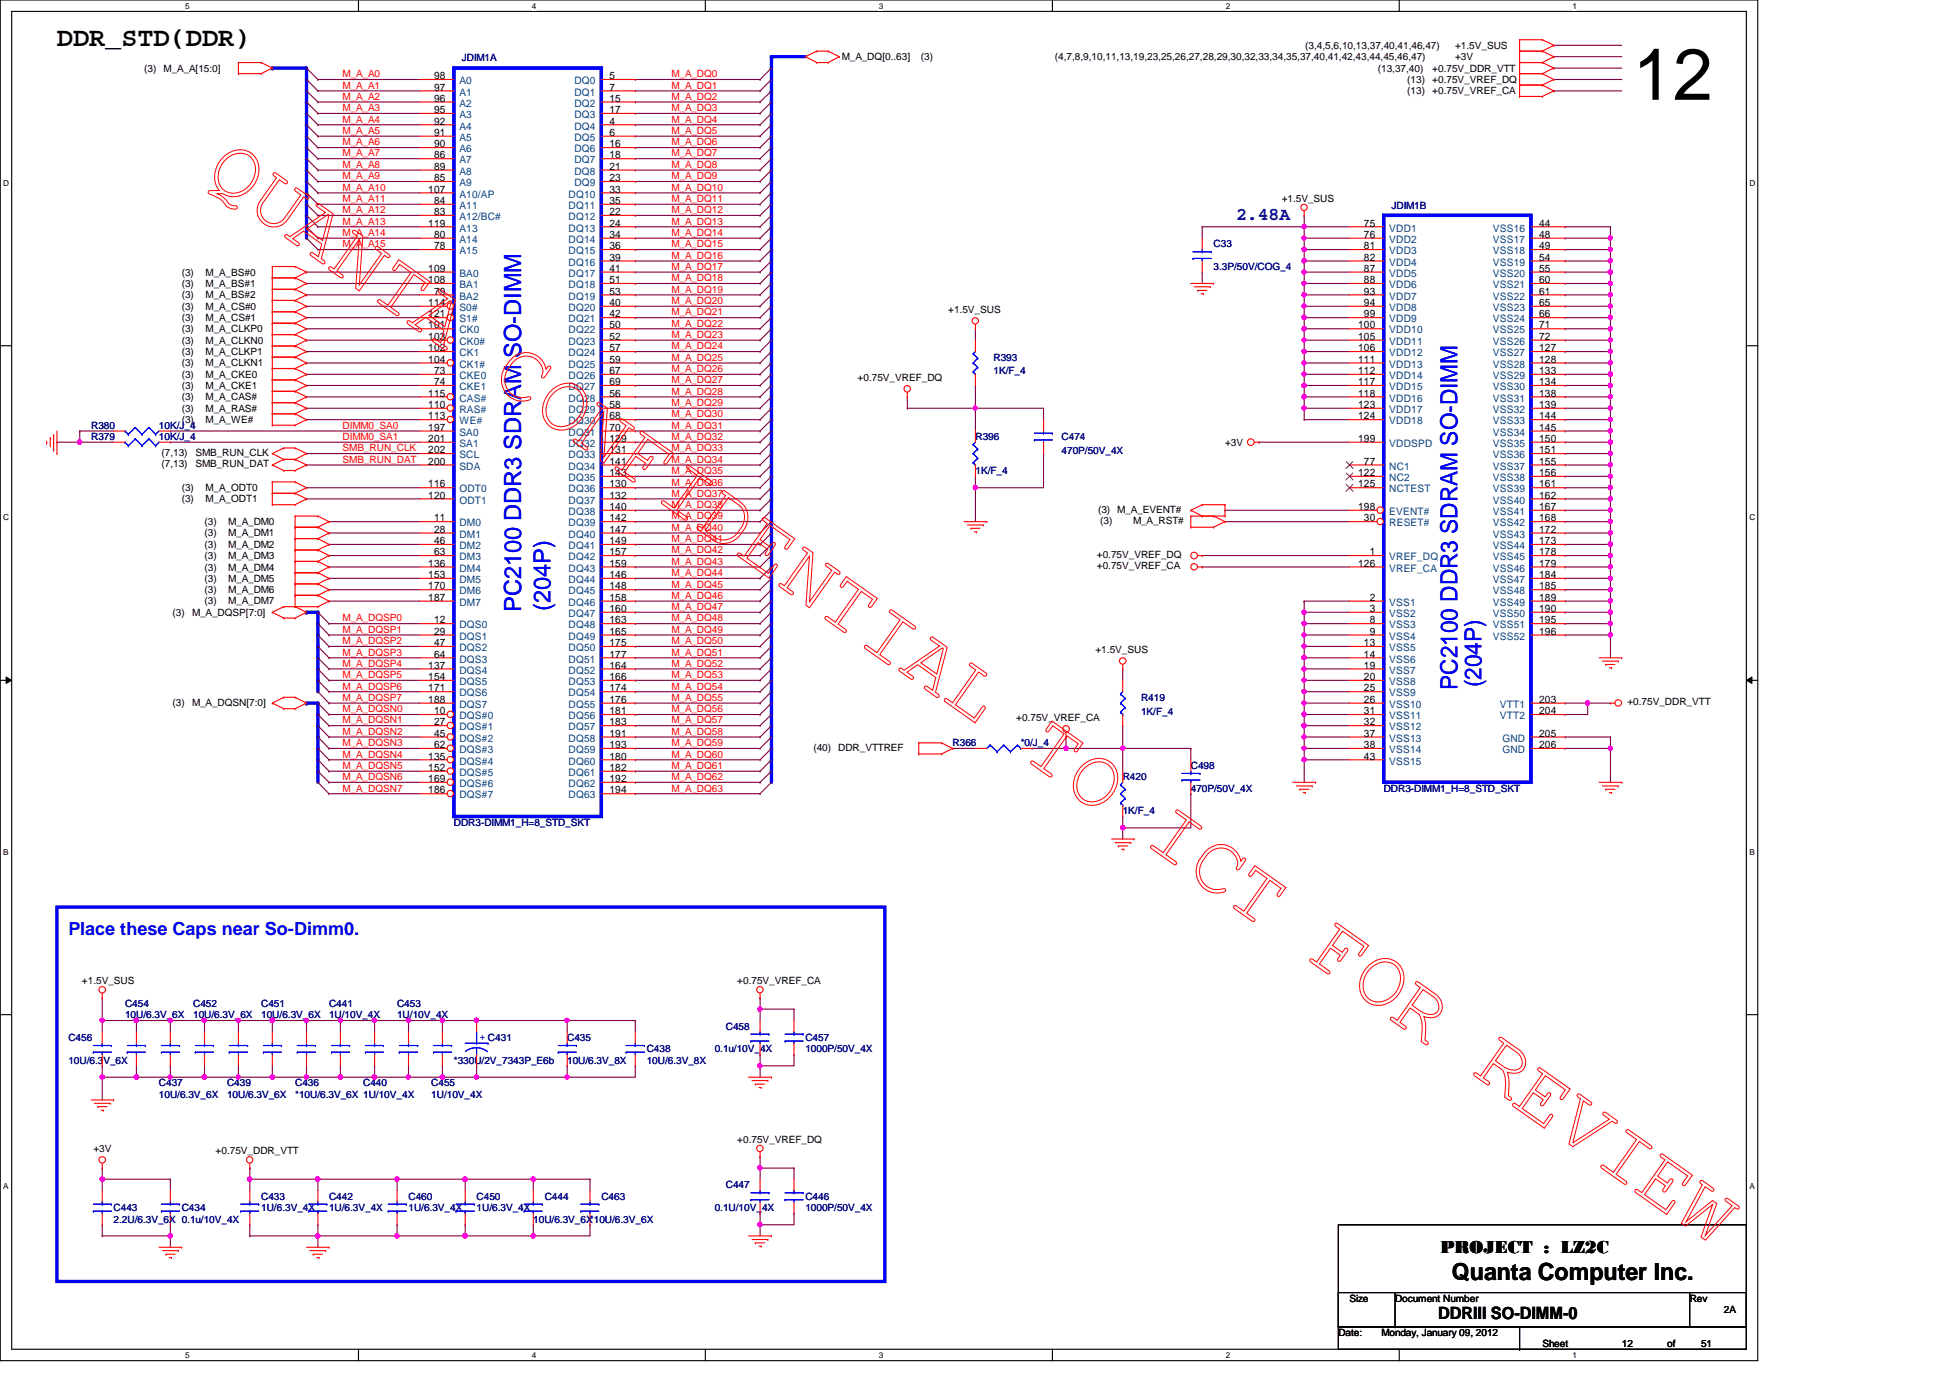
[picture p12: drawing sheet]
<svg xmlns="http://www.w3.org/2000/svg" width="297mm" height="210mm" viewBox="0 0 297 210" stroke-linecap="round" stroke-linejoin="round" font-family="sans-serif">
<defs><g id="words">
<text font-size="11" x="248.7" y="15.2">12</text>
<text font-size="4.1" x="8.7" y="6.9">DDR_STD(DDR)</text>
<g font-size="3.6" fill="#00f">
<text x="79.4" y="93.3" transform="rotate(-90 79.4 93.3)">PC2100 DDR3 SDRAM SO-DIMM</text>
<text x="83.9" y="93.1" transform="rotate(-90 83.9 93.1)">(204P)</text>
<text x="222" y="105" transform="rotate(-90 222 105)">PC2100 DDR3 SDRAM SO-DIMM</text>
<text x="225.7" y="104.7" transform="rotate(-90 225.7 104.7)">(204P)</text>
</g>
<text font-size="3.6" x="221.1" y="195">Quanta Computer Inc.</text>
<text font-size="2.8" fill="#000080" x="188.3" y="33.4">2.48A</text>
<text font-size="2.8" fill="#00f" x="10.4" y="142.5">Place these Caps near So-Dimm0.</text>
<text font-size="2.8" x="219.4" y="190.8">PROJECT : LZ2C</text>
<text font-size="2.6" x="219.1" y="200.9">DDRIII SO-DIMM-0</text>
<g font-size="1.6">
<text x="66.1" y="12.1">98</text>
<text x="66.1" y="13.8">97</text>
<text x="66.1" y="15.5">96</text>
<text x="66.1" y="17.2">95</text>
<text x="92.8" y="12.1">5</text>
<text x="92.8" y="13.8">7</text>
<text x="92.8" y="15.5">15</text>
<text x="92.8" y="17.2">17</text>
<text x="66.1" y="19">92</text>
<text x="66.1" y="20.7">91</text>
<text x="66.1" y="22.4">90</text>
<text x="92.8" y="19">4</text>
<text x="92.8" y="20.7">6</text>
<text x="92.8" y="22.4">16</text>
<text x="65.2" y="29.3">107</text>
<text x="66.1" y="24.1">86</text>
<text x="66.1" y="25.9">89</text>
<text x="66.1" y="27.6">85</text>
<text x="92.8" y="24.1">18</text>
<text x="92.8" y="25.9">21</text>
<text x="92.8" y="27.6">23</text>
<text x="92.8" y="29.3">33</text>
<text x="65.2" y="34.5">119</text>
<text x="66.1" y="31.1">84</text>
<text x="66.1" y="32.8">83</text>
<text x="92.8" y="31.1">35</text>
<text x="92.8" y="32.8">22</text>
<text x="92.8" y="34.5">24</text>
<text x="207.8" y="34.5">75</text>
<text x="234.4" y="34.5">44</text>
<text x="65.2" y="41.4">109</text>
<text x="66.1" y="36.2">80</text>
<text x="66.1" y="38">78</text>
<text x="92.8" y="36.2">34</text>
<text x="92.8" y="38">36</text>
<text x="92.8" y="39.7">39</text>
<text x="92.8" y="41.4">41</text>
<text x="207.8" y="36.2">76</text>
<text x="207.8" y="38">81</text>
<text x="207.8" y="39.7">82</text>
<text x="207.8" y="41.4">87</text>
<text x="234.4" y="36.2">48</text>
<text x="234.4" y="38">49</text>
<text x="234.4" y="39.7">54</text>
<text x="234.4" y="41.4">55</text>
<text x="65.2" y="43.1">108</text>
<text x="65.2" y="46.6">114</text>
<text x="66.1" y="44.9">79</text>
<text x="92.8" y="43.1">51</text>
<text x="92.8" y="44.9">53</text>
<text x="92.8" y="46.6">40</text>
<text x="207.8" y="43.1">88</text>
<text x="207.8" y="44.9">93</text>
<text x="207.8" y="46.6">94</text>
<text x="234.4" y="43.1">60</text>
<text x="234.4" y="44.9">61</text>
<text x="234.4" y="46.6">65</text>
<text x="65.2" y="48.3">121</text>
<text x="65.2" y="50">101</text>
<text x="65.2" y="51.8">103</text>
<text x="65.2" y="53.5">102</text>
<text x="92.8" y="48.3">42</text>
<text x="92.8" y="50">50</text>
<text x="92.8" y="51.8">52</text>
<text x="92.8" y="53.5">57</text>
<text x="206.9" y="50">100</text>
<text x="206.9" y="51.8">105</text>
<text x="206.9" y="53.5">106</text>
<text x="207.8" y="48.3">99</text>
<text x="234.4" y="48.3">66</text>
<text x="234.4" y="50">71</text>
<text x="234.4" y="51.8">72</text>
<text x="234.4" y="53.5">127</text>
<text x="65.2" y="55.2">104</text>
<text x="66.1" y="57">73</text>
<text x="66.1" y="58.7">74</text>
<text x="92.8" y="55.2">59</text>
<text x="92.8" y="57">67</text>
<text x="92.8" y="58.7">69</text>
<text x="206.9" y="55.2">111</text>
<text x="206.9" y="57">112</text>
<text x="206.9" y="58.7">117</text>
<text x="234.4" y="55.2">128</text>
<text x="234.4" y="57">133</text>
<text x="234.4" y="58.7">134</text>
<text x="65.2" y="60.4">115</text>
<text x="65.2" y="62.1">110</text>
<text x="65.2" y="63.9">113</text>
<text x="65.2" y="65.6">197</text>
<text x="92.8" y="60.4">56</text>
<text x="92.8" y="62.1">58</text>
<text x="92.8" y="63.9">68</text>
<text x="92.8" y="65.6">70</text>
<text x="206.9" y="60.4">118</text>
<text x="206.9" y="62.1">123</text>
<text x="206.9" y="63.9">124</text>
<text x="234.4" y="60.4">138</text>
<text x="234.4" y="62.1">139</text>
<text x="234.4" y="63.9">144</text>
<text x="234.4" y="65.6">145</text>
<text x="65.2" y="67.3">201</text>
<text x="65.2" y="69">202</text>
<text x="65.2" y="70.8">200</text>
<text x="92.8" y="67.3">129</text>
<text x="92.8" y="69">131</text>
<text x="92.8" y="70.8">141</text>
<text x="206.9" y="67.3">199</text>
<text x="207.8" y="70.8">77</text>
<text x="234.4" y="67.3">150</text>
<text x="234.4" y="69">151</text>
<text x="234.4" y="70.8">155</text>
<text x="65.2" y="74.3">116</text>
<text x="65.2" y="75.9">120</text>
<text x="92.8" y="72.5">143</text>
<text x="92.8" y="74.3">130</text>
<text x="92.8" y="75.9">132</text>
<text x="92.8" y="77.7">140</text>
<text x="206.9" y="72.5">122</text>
<text x="206.9" y="74.3">125</text>
<text x="206.9" y="77.7">198</text>
<text x="234.4" y="72.5">156</text>
<text x="234.4" y="74.3">161</text>
<text x="234.4" y="75.9">162</text>
<text x="234.4" y="77.7">167</text>
<text x="66.1" y="79.4">11</text>
<text x="66.1" y="81.2">28</text>
<text x="66.1" y="82.9">46</text>
<text x="92.8" y="79.4">142</text>
<text x="92.8" y="81.2">147</text>
<text x="92.8" y="82.9">149</text>
<text x="207.8" y="79.4">30</text>
<text x="234.4" y="79.4">168</text>
<text x="234.4" y="81.2">172</text>
<text x="234.4" y="82.9">173</text>
<text x="65.2" y="86.3">136</text>
<text x="65.2" y="88.1">153</text>
<text x="65.2" y="89.8">170</text>
<text x="66.1" y="84.6">63</text>
<text x="92.8" y="84.6">157</text>
<text x="92.8" y="86.3">159</text>
<text x="92.8" y="88.1">146</text>
<text x="92.8" y="89.8">148</text>
<text x="206.9" y="86.3">126</text>
<text x="208.7" y="84.6">1</text>
<text x="234.4" y="84.6">178</text>
<text x="234.4" y="86.3">179</text>
<text x="234.4" y="88.1">184</text>
<text x="234.4" y="89.8">185</text>
<text x="65.2" y="91.5">187</text>
<text x="66.1" y="95">12</text>
<text x="92.8" y="91.5">158</text>
<text x="92.8" y="93.2">160</text>
<text x="92.8" y="95">163</text>
<text x="208.7" y="91.5">2</text>
<text x="208.7" y="93.2">3</text>
<text x="208.7" y="95">8</text>
<text x="234.4" y="91.5">189</text>
<text x="234.4" y="93.2">190</text>
<text x="234.4" y="95">195</text>
<text x="65.2" y="101.9">137</text>
<text x="66.1" y="96.7">29</text>
<text x="66.1" y="98.4">47</text>
<text x="66.1" y="100.2">64</text>
<text x="92.8" y="96.7">165</text>
<text x="92.8" y="98.4">175</text>
<text x="92.8" y="100.2">177</text>
<text x="92.8" y="101.9">164</text>
<text x="207.8" y="98.4">13</text>
<text x="207.8" y="100.2">14</text>
<text x="207.8" y="101.9">19</text>
<text x="208.7" y="96.7">9</text>
<text x="234.4" y="96.7">196</text>
<text x="65.2" y="103.6">154</text>
<text x="65.2" y="105.3">171</text>
<text x="65.2" y="107.1">188</text>
<text x="92.8" y="103.6">166</text>
<text x="92.8" y="105.3">174</text>
<text x="92.8" y="107.1">176</text>
<text x="207.8" y="103.6">20</text>
<text x="207.8" y="105.3">25</text>
<text x="207.8" y="107.1">26</text>
<text x="234.4" y="107.1">203</text>
<text x="66.1" y="108.8">10</text>
<text x="66.1" y="110.5">27</text>
<text x="66.1" y="112.2">45</text>
<text x="66.1" y="114">62</text>
<text x="92.8" y="108.8">181</text>
<text x="92.8" y="110.5">183</text>
<text x="92.8" y="112.2">191</text>
<text x="92.8" y="114">193</text>
<text x="207.8" y="108.8">31</text>
<text x="207.8" y="110.5">32</text>
<text x="207.8" y="112.2">37</text>
<text x="207.8" y="114">38</text>
<text x="234.4" y="108.8">204</text>
<text x="234.4" y="112.2">205</text>
<text x="234.4" y="114">206</text>
<text x="65.2" y="115.7">135</text>
<text x="65.2" y="117.4">152</text>
<text x="65.2" y="119.1">169</text>
<text x="92.8" y="115.7">180</text>
<text x="92.8" y="117.4">182</text>
<text x="92.8" y="119.1">192</text>
<text x="207.8" y="115.7">43</text>
<text x="65.2" y="120.9">186</text>
<text x="92.8" y="120.9">194</text>
</g>
<g font-size="1.6" fill="#004080">
<text x="70" y="12.8">A0</text>
<text x="70" y="14.6">A1</text>
<text x="70" y="16.3">A2</text>
<text x="70" y="18">A3</text>
<text x="87.5" y="12.8">DQ0</text>
<text x="87.5" y="14.6">DQ1</text>
<text x="87.5" y="16.3">DQ2</text>
<text x="87.5" y="18">DQ3</text>
<text x="70" y="19.7">A4</text>
<text x="70" y="21.5">A5</text>
<text x="70" y="23.2">A6</text>
<text x="87.5" y="19.7">DQ4</text>
<text x="87.5" y="21.5">DQ5</text>
<text x="87.5" y="23.2">DQ6</text>
<text x="70" y="24.9">A7</text>
<text x="70" y="26.6">A8</text>
<text x="70" y="28.4">A9</text>
<text x="87.5" y="24.9">DQ7</text>
<text x="87.5" y="26.6">DQ8</text>
<text x="87.5" y="28.4">DQ9</text>
<text x="70" y="30.1">A10/AP</text>
<text x="70" y="31.8">A11</text>
<text x="70" y="33.5">A12/BC#</text>
<text x="70" y="35.3">A13</text>
<text x="86.6" y="30.1">DQ10</text>
<text x="86.6" y="31.8">DQ11</text>
<text x="86.6" y="33.5">DQ12</text>
<text x="86.6" y="35.3">DQ13</text>
<text x="211.6" y="35.3">VDD1</text>
<text x="227.4" y="35.3">VSS16</text>
<text x="70" y="37">A14</text>
<text x="70" y="38.7">A15</text>
<text x="86.6" y="37">DQ14</text>
<text x="86.6" y="38.7">DQ15</text>
<text x="86.6" y="40.5">DQ16</text>
<text x="211.6" y="37">VDD2</text>
<text x="211.6" y="38.7">VDD3</text>
<text x="211.6" y="40.5">VDD4</text>
<text x="227.4" y="37">VSS17</text>
<text x="227.4" y="38.7">VSS18</text>
<text x="227.4" y="40.5">VSS19</text>
<text x="70" y="42.2">BA0</text>
<text x="70" y="43.9">BA1</text>
<text x="70" y="45.6">BA2</text>
<text x="70" y="47.4">S0#</text>
<text x="86.6" y="42.2">DQ17</text>
<text x="86.6" y="43.9">DQ18</text>
<text x="86.6" y="45.6">DQ19</text>
<text x="86.6" y="47.4">DQ20</text>
<text x="211.6" y="42.2">VDD5</text>
<text x="211.6" y="43.9">VDD6</text>
<text x="211.6" y="45.6">VDD7</text>
<text x="211.6" y="47.4">VDD8</text>
<text x="227.4" y="42.2">VSS20</text>
<text x="227.4" y="43.9">VSS21</text>
<text x="227.4" y="45.6">VSS22</text>
<text x="227.4" y="47.4">VSS23</text>
<text x="70" y="49.1">S1#</text>
<text x="70" y="50.8">CK0</text>
<text x="70" y="52.5">CK0#</text>
<text x="86.6" y="49.1">DQ21</text>
<text x="86.6" y="50.8">DQ22</text>
<text x="86.6" y="52.5">DQ23</text>
<text x="211.6" y="49.1">VDD9</text>
<text x="211.6" y="50.8">VDD10</text>
<text x="211.6" y="52.5">VDD11</text>
<text x="227.4" y="49.1">VSS24</text>
<text x="227.4" y="50.8">VSS25</text>
<text x="227.4" y="52.5">VSS26</text>
<text x="70" y="54.3">CK1</text>
<text x="70" y="56">CK1#</text>
<text x="70" y="57.7">CKE0</text>
<text x="70" y="59.4">CKE1</text>
<text x="86.6" y="54.3">DQ24</text>
<text x="86.6" y="56">DQ25</text>
<text x="86.6" y="57.7">DQ26</text>
<text x="86.6" y="59.4">DQ27</text>
<text x="211.6" y="54.3">VDD12</text>
<text x="211.6" y="56">VDD13</text>
<text x="211.6" y="57.7">VDD14</text>
<text x="211.6" y="59.4">VDD15</text>
<text x="227.4" y="54.3">VSS27</text>
<text x="227.4" y="56">VSS28</text>
<text x="227.4" y="57.7">VSS29</text>
<text x="227.4" y="59.4">VSS30</text>
<text x="70" y="61.2">CAS#</text>
<text x="70" y="62.9">RAS#</text>
<text x="70" y="64.6">WE#</text>
<text x="86.6" y="61.2">DQ28</text>
<text x="86.6" y="62.9">DQ29</text>
<text x="86.6" y="64.6">DQ30</text>
<text x="211.6" y="61.2">VDD16</text>
<text x="211.6" y="62.9">VDD17</text>
<text x="211.6" y="64.6">VDD18</text>
<text x="227.4" y="61.2">VSS31</text>
<text x="227.4" y="62.9">VSS32</text>
<text x="227.4" y="64.6">VSS33</text>
<text x="70" y="66.4">SA0</text>
<text x="70" y="68.1">SA1</text>
<text x="70" y="69.8">SCL</text>
<text x="70" y="71.5">SDA</text>
<text x="86.6" y="66.4">DQ31</text>
<text x="86.6" y="68.1">DQ32</text>
<text x="86.6" y="69.8">DQ33</text>
<text x="86.6" y="71.5">DQ34</text>
<text x="211.6" y="68.1">VDDSPD</text>
<text x="211.6" y="71.5">NC1</text>
<text x="227.4" y="66.4">VSS34</text>
<text x="227.4" y="68.1">VSS35</text>
<text x="227.4" y="69.8">VSS36</text>
<text x="227.4" y="71.5">VSS37</text>
<text x="70" y="75">ODT0</text>
<text x="70" y="76.7">ODT1</text>
<text x="86.6" y="73.3">DQ35</text>
<text x="86.6" y="75">DQ36</text>
<text x="86.6" y="76.7">DQ37</text>
<text x="211.6" y="73.3">NC2</text>
<text x="211.6" y="75">NCTEST</text>
<text x="227.4" y="73.3">VSS38</text>
<text x="227.4" y="75">VSS39</text>
<text x="227.4" y="76.7">VSS40</text>
<text x="70" y="80.2">DM0</text>
<text x="70" y="81.9">DM1</text>
<text x="70" y="83.7">DM2</text>
<text x="86.6" y="78.4">DQ38</text>
<text x="86.6" y="80.2">DQ39</text>
<text x="86.6" y="81.9">DQ40</text>
<text x="86.6" y="83.7">DQ41</text>
<text x="211.6" y="78.4">EVENT#</text>
<text x="211.6" y="80.2">RESET#</text>
<text x="227.4" y="78.4">VSS41</text>
<text x="227.4" y="80.2">VSS42</text>
<text x="227.4" y="81.9">VSS43</text>
<text x="227.4" y="83.7">VSS44</text>
<text x="70" y="85.3">DM3</text>
<text x="70" y="87.1">DM4</text>
<text x="70" y="88.8">DM5</text>
<text x="86.6" y="85.3">DQ42</text>
<text x="86.6" y="87.1">DQ43</text>
<text x="86.6" y="88.8">DQ44</text>
<text x="211.6" y="85.3">VREF_DQ</text>
<text x="211.6" y="87.1">VREF_CA</text>
<text x="227.4" y="85.3">VSS45</text>
<text x="227.4" y="87.1">VSS46</text>
<text x="227.4" y="88.8">VSS47</text>
<text x="70" y="90.6">DM6</text>
<text x="70" y="92.3">DM7</text>
<text x="70" y="95.7">DQS0</text>
<text x="86.6" y="90.6">DQ45</text>
<text x="86.6" y="92.3">DQ46</text>
<text x="86.6" y="94">DQ47</text>
<text x="86.6" y="95.7">DQ48</text>
<text x="211.6" y="92.3">VSS1</text>
<text x="211.6" y="94">VSS2</text>
<text x="211.6" y="95.7">VSS3</text>
<text x="227.4" y="90.6">VSS48</text>
<text x="227.4" y="92.3">VSS49</text>
<text x="227.4" y="94">VSS50</text>
<text x="227.4" y="95.7">VSS51</text>
<text x="70" y="97.5">DQS1</text>
<text x="70" y="99.2">DQS2</text>
<text x="70" y="100.9">DQS3</text>
<text x="86.6" y="97.5">DQ49</text>
<text x="86.6" y="99.2">DQ50</text>
<text x="86.6" y="100.9">DQ51</text>
<text x="211.6" y="97.5">VSS4</text>
<text x="211.6" y="99.2">VSS5</text>
<text x="211.6" y="100.9">VSS6</text>
<text x="227.4" y="97.5">VSS52</text>
<text x="70" y="102.6">DQS4</text>
<text x="70" y="104.4">DQS5</text>
<text x="70" y="106.1">DQS6</text>
<text x="70" y="107.8">DQS7</text>
<text x="86.6" y="102.6">DQ52</text>
<text x="86.6" y="104.4">DQ53</text>
<text x="86.6" y="106.1">DQ54</text>
<text x="86.6" y="107.8">DQ55</text>
<text x="211.6" y="102.6">VSS7</text>
<text x="211.6" y="104.4">VSS8</text>
<text x="211.6" y="106.1">VSS9</text>
<text x="211.6" y="107.8">VSS10</text>
<text x="228.5" y="107.8">VTT1</text>
<text x="70" y="109.6">DQS#0</text>
<text x="70" y="111.3">DQS#1</text>
<text x="70" y="113">DQS#2</text>
<text x="86.6" y="109.6">DQ56</text>
<text x="86.6" y="111.3">DQ57</text>
<text x="86.6" y="113">DQ58</text>
<text x="211.6" y="109.6">VSS11</text>
<text x="211.6" y="111.3">VSS12</text>
<text x="211.6" y="113">VSS13</text>
<text x="228.5" y="109.6">VTT2</text>
<text x="228.9" y="113">GND</text>
<text x="70" y="114.7">DQS#3</text>
<text x="70" y="116.5">DQS#4</text>
<text x="70" y="118.2">DQS#5</text>
<text x="70" y="119.9">DQS#6</text>
<text x="86.6" y="114.7">DQ59</text>
<text x="86.6" y="116.5">DQ60</text>
<text x="86.6" y="118.2">DQ61</text>
<text x="86.6" y="119.9">DQ62</text>
<text x="211.6" y="114.7">VSS14</text>
<text x="211.6" y="116.5">VSS15</text>
<text x="228.9" y="114.7">GND</text>
<text x="70" y="121.6">DQS#7</text>
<text x="86.6" y="121.6">DQ63</text>
</g>
<g font-size="1.5">
<text x="22" y="10.9">(3)</text>
<text x="24.9" y="10.9">M_A_A[15:0]</text>
<text x="128.2" y="9.2">M_A_DQ[0..63]</text>
<text x="140.3" y="9.2">(3)</text>
<text x="160.7" y="9.2">(4,7,8,9,10,11,13,19,23,25,26,27,28,29,30,32,33,34,35,37,40,41,42,43,44,45,46,47)</text>
<text x="198.8" y="7.5">(3,4,5,6,10,13,37,40,41,46,47)</text>
<text x="209.9" y="10.9">(13,37,40)</text>
<text x="218.2" y="10.9">+0.75V_DDR_VTT</text>
<text x="221.7" y="9.2">+3V</text>
<text x="221.7" y="7.5">+1.5V_SUS</text>
<text x="214.4" y="12.6">(13)</text>
<text x="214.4" y="14.4">(13)</text>
<text x="218.2" y="12.6">+0.75V_VREF_DQ</text>
<text x="218.2" y="14.4">+0.75V_VREF_CA</text>
<text x="195.2" y="30.8">+1.5V_SUS</text>
<text x="27.7" y="42">(3)</text>
<text x="31.3" y="42">M_A_BS#0</text>
<text x="27.7" y="47.2">(3)</text>
<text x="27.7" y="43.7">(3)</text>
<text x="27.7" y="45.5">(3)</text>
<text x="31.3" y="47.2">M_A_CS#0</text>
<text x="31.3" y="43.7">M_A_BS#1</text>
<text x="31.3" y="45.5">M_A_BS#2</text>
<text x="144.4" y="47.7">+1.5V_SUS</text>
<text x="27.7" y="48.9">(3)</text>
<text x="27.7" y="50.6">(3)</text>
<text x="27.7" y="52.4">(3)</text>
<text x="31.3" y="48.9">M_A_CS#1</text>
<text x="31.3" y="50.6">M_A_CLKP0</text>
<text x="31.3" y="52.4">M_A_CLKN0</text>
<text x="27.7" y="54.1">(3)</text>
<text x="27.7" y="55.8">(3)</text>
<text x="27.7" y="57.5">(3)</text>
<text x="27.7" y="59.3">(3)</text>
<text x="31.3" y="54.1">M_A_CLKP1</text>
<text x="31.3" y="55.8">M_A_CLKN1</text>
<text x="31.3" y="57.5">M_A_CKE0</text>
<text x="31.3" y="59.3">M_A_CKE1</text>
<text x="130.6" y="58">+0.75V_VREF_DQ</text>
<text x="27.7" y="61">(3)</text>
<text x="27.7" y="62.7">(3)</text>
<text x="27.7" y="64.4">(3)</text>
<text x="31.3" y="61">M_A_CAS#</text>
<text x="31.3" y="62.7">M_A_RAS#</text>
<text x="31.3" y="64.4">M_A_WE#</text>
<text x="24.6" y="69.5">(7,13)</text>
<text x="24.6" y="71.2">(7,13)</text>
<text x="29.8" y="69.5">SMB_RUN_CLK</text>
<text x="29.8" y="71.2">SMB_RUN_DAT</text>
<text x="186.6" y="67.9">+3V</text>
<text x="27.7" y="74.8">(3)</text>
<text x="27.7" y="76.5">(3)</text>
<text x="31.3" y="74.8">M_A_ODT0</text>
<text x="31.3" y="76.5">M_A_ODT1</text>
<text x="31.2" y="80">(3)</text>
<text x="31.2" y="83.4">(3)</text>
<text x="31.2" y="81.7">(3)</text>
<text x="34.8" y="80">M_A_DM0</text>
<text x="34.8" y="83.4">M_A_DM2</text>
<text x="34.8" y="81.7">M_A_DM1</text>
<text x="167.3" y="78.1">(3) M_A_EVENT#</text>
<text x="167.6" y="79.8">(3)</text>
<text x="172.6" y="79.8">M_A_RST#</text>
<text x="31.2" y="85.2">(3)</text>
<text x="31.2" y="86.9">(3)</text>
<text x="31.2" y="88.6">(3)</text>
<text x="34.8" y="85.2">M_A_DM3</text>
<text x="34.8" y="86.9">M_A_DM4</text>
<text x="34.8" y="88.6">M_A_DM5</text>
<text x="167.1" y="86.7">+0.75V_VREF_CA</text>
<text x="167.1" y="85">+0.75V_VREF_DQ</text>
<text x="26.3" y="93.8">(3)</text>
<text x="29.2" y="93.8">M_A_DQSP[7:0]</text>
<text x="31.2" y="90.3">(3)</text>
<text x="31.2" y="92.1">(3)</text>
<text x="34.8" y="90.3">M_A_DM6</text>
<text x="34.8" y="92.1">M_A_DM7</text>
<text x="166.9" y="99.5">+1.5V_SUS</text>
<text x="26.3" y="107.6">(3)</text>
<text x="29.2" y="107.6">M_A_DQSN[7:0]</text>
<text x="247.9" y="107.4">+0.75V_DDR_VTT</text>
<text x="154.8" y="109.9">+0.75V_VREF_CA</text>
<text x="123.9" y="114.4">(40) DDR_VTTREF</text>
<text x="12.5" y="149.9">+1.5V_SUS</text>
<text x="112.3" y="149.9">+0.75V_VREF_CA</text>
<text x="14.2" y="175.5">+3V</text>
<text x="32.8" y="175.9">+0.75V_DDR_VTT</text>
<text x="112.3" y="174.1">+0.75V_VREF_DQ</text>
<text x="203.9" y="203.5">Date:</text>
<text x="205.6" y="198.3">Size</text>
<text x="210.4" y="203.5">Monday, January 09, 2012</text>
<text x="212.5" y="198.3">Document Number</text>
<text x="257.4" y="198.3">Rev</text>
<text x="262.6" y="200">2A</text>
<text x="234.9" y="205.2">Sheet</text>
<text x="247.1" y="205.2">12</text>
<text x="254" y="205.2">of</text>
<text x="259.1" y="205.2">51</text>
</g>
<g font-size="1.5" fill="#f00">
<text x="52.2" y="11.8">M_A_A0</text>
<text x="102.3" y="11.8">M_A_DQ0</text>
<text x="52.2" y="15.2">M_A_A2</text>
<text x="52.2" y="16.9">M_A_A3</text>
<text x="52.2" y="13.5">M_A_A1</text>
<text x="102.3" y="13.5">M_A_DQ1</text>
<text x="102.3" y="15.2">M_A_DQ2</text>
<text x="102.3" y="16.9">M_A_DQ3</text>
<text x="52.2" y="23.8">M_A_A7</text>
<text x="52.2" y="22.1">M_A_A6</text>
<text x="52.2" y="20.4">M_A_A5</text>
<text x="52.2" y="18.7">M_A_A4</text>
<text x="102.3" y="18.7">M_A_DQ4</text>
<text x="102.3" y="20.4">M_A_DQ5</text>
<text x="102.3" y="22.1">M_A_DQ6</text>
<text x="102.3" y="23.8">M_A_DQ7</text>
<text x="52.2" y="29">M_A_A10</text>
<text x="52.2" y="27.3">M_A_A9</text>
<text x="52.2" y="25.6">M_A_A8</text>
<text x="102.3" y="25.6">M_A_DQ8</text>
<text x="102.3" y="27.3">M_A_DQ9</text>
<text x="102.3" y="29">M_A_DQ10</text>
<text x="52.2" y="35.9">M_A_A14</text>
<text x="52.2" y="34.2">M_A_A13</text>
<text x="52.2" y="32.5">M_A_A12</text>
<text x="52.2" y="30.8">M_A_A11</text>
<text x="102.3" y="30.8">M_A_DQ11</text>
<text x="102.3" y="32.5">M_A_DQ12</text>
<text x="102.3" y="34.2">M_A_DQ13</text>
<text x="102.3" y="35.9">M_A_DQ14</text>
<text x="52.2" y="37.7">M_A_A15</text>
<text x="102.3" y="37.7">M_A_DQ15</text>
<text x="102.3" y="39.4">M_A_DQ16</text>
<text x="102.3" y="41.1">M_A_DQ17</text>
<text x="102.3" y="42.8">M_A_DQ18</text>
<text x="102.3" y="44.6">M_A_DQ19</text>
<text x="102.3" y="46.3">M_A_DQ20</text>
<text x="102.3" y="48">M_A_DQ21</text>
<text x="102.3" y="49.7">M_A_DQ22</text>
<text x="102.3" y="51.5">M_A_DQ23</text>
<text x="102.3" y="53.2">M_A_DQ24</text>
<text x="102.3" y="54.9">M_A_DQ25</text>
<text x="102.3" y="56.7">M_A_DQ26</text>
<text x="102.3" y="58.4">M_A_DQ27</text>
<text x="52.2" y="65.3">DIMM0_SA0</text>
<text x="102.3" y="60.1">M_A_DQ28</text>
<text x="102.3" y="61.8">M_A_DQ29</text>
<text x="102.3" y="63.6">M_A_DQ30</text>
<text x="102.3" y="65.3">M_A_DQ31</text>
<text x="52.2" y="68.7">SMB_RUN_CLK</text>
<text x="52.2" y="70.5">SMB_RUN_DAT</text>
<text x="52.2" y="67">DIMM0_SA1</text>
<text x="102.3" y="67">M_A_DQ32</text>
<text x="102.3" y="68.7">M_A_DQ33</text>
<text x="102.3" y="70.5">M_A_DQ34</text>
<text x="102.3" y="72.2">M_A_DQ35</text>
<text x="102.3" y="74">M_A_DQ36</text>
<text x="102.3" y="75.6">M_A_DQ37</text>
<text x="102.3" y="77.4">M_A_DQ38</text>
<text x="102.3" y="79.1">M_A_DQ39</text>
<text x="102.3" y="80.9">M_A_DQ40</text>
<text x="102.3" y="82.6">M_A_DQ41</text>
<text x="102.3" y="89.5">M_A_DQ45</text>
<text x="102.3" y="84.3">M_A_DQ42</text>
<text x="102.3" y="86">M_A_DQ43</text>
<text x="102.3" y="87.8">M_A_DQ44</text>
<text x="52.2" y="94.7">M_A_DQSP0</text>
<text x="102.3" y="91.2">M_A_DQ46</text>
<text x="102.3" y="92.9">M_A_DQ47</text>
<text x="102.3" y="94.7">M_A_DQ48</text>
<text x="52.2" y="96.4">M_A_DQSP1</text>
<text x="52.2" y="98.1">M_A_DQSP2</text>
<text x="52.2" y="99.9">M_A_DQSP3</text>
<text x="52.2" y="101.6">M_A_DQSP4</text>
<text x="102.3" y="96.4">M_A_DQ49</text>
<text x="102.3" y="98.1">M_A_DQ50</text>
<text x="102.3" y="99.9">M_A_DQ51</text>
<text x="102.3" y="101.6">M_A_DQ52</text>
<text x="52.2" y="103.3">M_A_DQSP5</text>
<text x="52.2" y="105">M_A_DQSP6</text>
<text x="52.2" y="106.8">M_A_DQSP7</text>
<text x="102.3" y="106.8">M_A_DQ55</text>
<text x="102.3" y="103.3">M_A_DQ53</text>
<text x="102.3" y="105">M_A_DQ54</text>
<text x="52.2" y="108.5">M_A_DQSN0</text>
<text x="52.2" y="110.2">M_A_DQSN1</text>
<text x="52.2" y="111.9">M_A_DQSN2</text>
<text x="52.2" y="113.7">M_A_DQSN3</text>
<text x="102.3" y="108.5">M_A_DQ56</text>
<text x="102.3" y="110.2">M_A_DQ57</text>
<text x="102.3" y="111.9">M_A_DQ58</text>
<text x="102.3" y="113.7">M_A_DQ59</text>
<text x="52.2" y="115.4">M_A_DQSN4</text>
<text x="52.2" y="117.1">M_A_DQSN5</text>
<text x="52.2" y="118.8">M_A_DQSN6</text>
<text x="102.3" y="115.4">M_A_DQ60</text>
<text x="102.3" y="117.1">M_A_DQ61</text>
<text x="102.3" y="118.8">M_A_DQ62</text>
<text x="52.2" y="120.6">M_A_DQSN7</text>
<text x="102.3" y="120.6">M_A_DQ63</text>
</g>
<g font-size="1.5" fill="#000080">
<text x="70.4" y="9.4">JDIM1A</text>
<text x="212" y="31.8">JDIM1B</text>
<text x="184.9" y="37.7">C33</text>
<text x="184.9" y="41.1">3.3P/50V/COG_4</text>
<text x="151.3" y="54.9">R393</text>
<text x="151.3" y="57">1K/F_4</text>
<text x="13.9" y="65.3">R380</text>
<text x="24.2" y="65.3">10K/J_4</text>
<text x="13.9" y="67.1">R379</text>
<text x="24.2" y="67.1">10K/J_4</text>
<text x="148.6" y="67.1">R396</text>
<text x="161.7" y="67.1">C474</text>
<text x="161.7" y="69.1">470P/50V_4X</text>
<text x="148.6" y="72.2">1K/F_4</text>
<text x="173.8" y="106.8">R419</text>
<text x="145.1" y="113.7">R366</text>
<text x="155.5" y="113.7">*0/J_4</text>
<text x="173.8" y="108.8">1K/F_4</text>
<text x="171" y="118.9">R420</text>
<text x="181.4" y="117.1">C498</text>
<text x="69.1" y="125.8">DDR3-DIMM1_H=8_STD_SKT</text>
<text x="171" y="124">1K/F_4</text>
<text x="181.4" y="120.6">470P/50V_4X</text>
<text x="210.8" y="120.6">DDR3-DIMM1_H=8_STD_SKT</text>
<text x="19" y="153.4">C454</text>
<text x="19" y="155.1">10U/6.3V_6X</text>
<text x="29.4" y="153.4">C452</text>
<text x="29.4" y="155.1">10U/6.3V_6X</text>
<text x="39.8" y="153.4">C451</text>
<text x="39.8" y="155.1">10U/6.3V_6X</text>
<text x="50.1" y="153.4">C441</text>
<text x="50.1" y="155.1">1U/10V_4X</text>
<text x="60.5" y="153.4">C453</text>
<text x="60.5" y="155.1">1U/10V_4X</text>
<text x="10.4" y="158.6">C456</text>
<text x="86.4" y="158.6">C435</text>
<text x="98.5" y="160.3">C438</text>
<text x="108.9" y="160.3">0.1u/10V_4X</text>
<text x="110.6" y="156.8">C458</text>
<text x="122.7" y="158.6">C457</text>
<text x="122.7" y="160.3">1000P/50V_4X</text>
<text x="10.4" y="162.1">10U/6.3V_6X</text>
<text x="24.2" y="165.5">C437</text>
<text x="24.2" y="167.2">10U/6.3V_6X</text>
<text x="34.6" y="165.5">C439</text>
<text x="34.6" y="167.2">10U/6.3V_6X</text>
<text x="45" y="165.5">C436</text>
<text x="45" y="167.2">*10U/6.3V_6X 1U/10V_4X</text>
<text x="55.3" y="165.5">C440</text>
<text x="65.7" y="165.5">C455</text>
<text x="65.7" y="167.2">1U/10V_4X</text>
<text x="69.1" y="162.1">*330U/2V_7343P_E6b</text>
<text x="86.4" y="162.1">10U/6.3V_8X</text>
<text x="98.5" y="162.1">10U/6.3V_8X</text>
<text x="17.3" y="184.5">C443</text>
<text x="27.7" y="184.5">C434</text>
<text x="39.8" y="182.8">C433</text>
<text x="39.8" y="184.5">1U/6.3V_4X</text>
<text x="50.1" y="182.8">C442</text>
<text x="50.1" y="184.5">1U/6.3V_4X</text>
<text x="62.2" y="182.8">C460</text>
<text x="62.2" y="184.5">1U/6.3V_4X</text>
<text x="72.6" y="182.8">C450</text>
<text x="72.6" y="184.5">1U/6.3V_4X</text>
<text x="83" y="182.8">C444</text>
<text x="91.6" y="182.8">C463</text>
<text x="108.9" y="184.5">0.1U/10V_4X</text>
<text x="110.6" y="181">C447</text>
<text x="122.7" y="182.8">C446</text>
<text x="122.7" y="184.5">1000P/50V_4X</text>
<text x="17.3" y="186.2">2.2U/6.3V_6X 0.1u/10V_4X</text>
<text x="81.2" y="186.2">10U/6.3V_6X*10U/6.3V_6X</text>
</g>
<text font-size="1.5" fill="#00f" x="73.1" y="158.4">+ C431</text>
<g font-size="1.3">
<text x="28.2" y="1.4">5</text>
<text x="81" y="1.4">4</text>
<text x="133.9" y="1.4">3</text>
<text x="186.7" y="1.4">2</text>
<text x="239.6" y="1.4">1</text>
<text x=".5" y="28.3">D</text>
<text x="266.5" y="28.3">D</text>
<text x=".5" y="79.2">C</text>
<text x="266.5" y="79.2">C</text>
<text x=".5" y="130.2">B</text>
<text x="266.5" y="130.2">B</text>
<text x=".5" y="181.1">A</text>
<text x="266.5" y="181.1">A</text>
<text x="28.2" y="206.9">5</text>
<text x="81" y="206.9">4</text>
<text x="133.9" y="206.9">3</text>
<text x="186.7" y="206.9">2</text>
<text x="239.6" y="206.9">1</text>
</g>
</g></defs>
<path d="M0 0h267.8v207.3h-267.8zM1.8 1.7h264.2v203.8h-264.2z" fill="none" stroke="#000" stroke-width=".17"/>
<g fill="#fff">
<path d="M28.2 .2h.7v1.4h-.7z"/>
<path d="M28.2 205.7h.7v1.4h-.7z"/>
</g>
<path d="M54.6 0v1.7M54.6 205.5v1.8" fill="none" stroke="#000" stroke-width=".17"/>
<g fill="#fff">
<path d="M81 .2h.7v1.4h-.7z"/>
<path d="M81 205.7h.7v1.4h-.7z"/>
</g>
<path d="M107.4 0v1.7M107.4 205.5v1.8" fill="none" stroke="#000" stroke-width=".17"/>
<g fill="#fff">
<path d="M133.9 .2h.6v1.4h-.6z"/>
<path d="M133.9 205.7h.6v1.4h-.6z"/>
</g>
<path d="M160.3 0v1.7M160.3 205.5v1.8" fill="none" stroke="#000" stroke-width=".17"/>
<g fill="#fff">
<path d="M186.7 .2h.7v1.4h-.7z"/>
<path d="M186.7 205.7h.7v1.4h-.7z"/>
</g>
<path d="M213.1 0v1.7M213.1 205.5v1.8" fill="none" stroke="#000" stroke-width=".17"/>
<g fill="#fff">
<path d="M239.6 .2h.6v1.4h-.6z"/>
<path d="M239.6 205.7h.6v1.4h-.6z"/>
<path d="M.5 27.2h.9v1.4h-.9z"/>
<path d="M266.5 27.2h.9v1.4h-.9z"/>
<path d="M.5 78.1h.9v1.4h-.9z"/>
<path d="M266.5 78.1h.9v1.4h-.9z"/>
</g>
<path d="M0 52.7h1.8M266 52.7h1.8" fill="none" stroke="#000" stroke-width=".17"/>
<g fill="#fff">
<path d="M.5 129.1h.8v1.4h-.8z"/>
<path d="M266.5 129.1h.8v1.4h-.8z"/>
</g>
<path d="M0 103.6h1.8M266 103.6h1.8" fill="none" stroke="#000" stroke-width=".17"/>
<path d="M.9 103.1l.9 .5-.9 .5zM266 103.6l.9-.5v1z" fill="#000"/>
<path d="M.9 103.1l.9 .5-.9 .5zM266 103.6l.9-.5v1z" fill="none" stroke="#000" stroke-width=".15"/>
<g fill="#fff">
<path d="M.5 180h.8v1.4h-.8z"/>
<path d="M266.5 180h.8v1.4h-.8z"/>
</g>
<path d="M0 154.6h1.8M266 154.6h1.8" fill="none" stroke="#000" stroke-width=".17"/>
<g fill="none" stroke="#800040" stroke-width=".17">
<path d="M48.4 12.1h.1M48.4 19h.1M48.4 15.5h.1M48.4 17.3h.1M48.4 13.8h.1M48.4 12.1h15.6M48.4 19h15.6M48.4 15.5h15.6M48.4 17.3h15.6M48.4 13.8h15.6M48.4 38h.1M48.4 36.3h.1"/>
<path d="M48.4 34.5h.1M48.4 32.8h.1M48.4 31.1h.1M48.4 29.4h.1M48.4 27.6h.1M48.4 25.9h.1M48.4 24.2h.1M48.4 22.5h.1M48.4 20.7h.1M48.4 38h15.6M48.4 36.3h15.6M48.4 34.5h15.6"/>
<path d="M48.4 32.8h15.6M48.4 31.1h15.6M48.4 29.4h15.6M48.4 27.6h15.6M48.4 25.9h15.6M48.4 24.2h15.6M48.4 22.5h15.6M48.4 20.7h15.6"/>
</g>
<path d="M41.5 10.4h5.2" fill="none" stroke="#00f" stroke-width=".51"/>
<circle cx="41.5" cy="10.4" r=".25" fill="#00f"/>
<g fill="none" stroke="#800040" stroke-width=".17">
<path d="M46.7 58.7h.1M46.7 57h.1M46.7 55.3h.1M46.7 53.6h.1M46.7 51.8h.1M46.7 50.1h.1M46.7 48.4h.1M46.7 46.7h.1M46.7 58.7h17.3M46.7 57h17.3M46.7 55.3h17.3M46.7 53.6h17.3"/>
<path d="M46.7 51.8h17.3M46.7 50.1h17.3M46.7 48.4h17.3M46.7 46.7h17.3M46.7 63.9h.1M46.7 62.2h.1M46.7 60.5h.1M46.7 69.1h.1M46.7 70.8h.1M46.7 74.3h.1M46.7 76h.1M46.7 63.9h17.3"/>
<path d="M46.7 62.2h17.3M46.7 60.5h17.3M46.7 69.1h17.3M46.7 70.8h17.3M46.7 74.3h17.3M46.7 76h17.3M50.1 79.5h.1M50.1 79.5h13.9M50.1 82.9h.1M50.1 84.6h.1M50.1 86.4h.1M50.1 88.1h.1"/>
<path d="M50.1 89.8h.1M50.1 91.6h.1M50.1 95h.1M50.1 96.7h.1M50.1 98.5h.1M50.1 82.9h13.9M50.1 84.6h13.9M50.1 86.4h13.9M50.1 88.1h13.9M50.1 89.8h13.9M50.1 91.6h13.9M50.1 95h13.9"/>
<path d="M50.1 96.7h13.9M50.1 98.5h13.9M50.1 100.2h.1M50.1 101.9h.1M50.1 103.6h.1M50.1 105.4h.1M50.1 107.1h.1M50.1 108.8h.1M50.1 110.5h.1M50.1 112.3h.1M50.1 114h.1M50.1 115.7h.1"/>
<path d="M50.1 117.5h.1M50.1 119.2h.1M50.1 100.2h13.9M50.1 101.9h13.9M50.1 103.6h13.9M50.1 105.4h13.9M50.1 107.1h13.9M50.1 108.8h13.9M50.1 110.5h13.9M50.1 112.3h13.9M50.1 114h13.9M50.1 115.7h13.9"/>
<path d="M50.1 117.5h13.9M50.1 119.2h13.9M50.1 120.9h.1M50.1 120.9h13.9"/>
</g>
<path d="M46.7 107.1h1.7" fill="none" stroke="#00f" stroke-width=".51"/>
<circle cx="46.7" cy="107.1" r=".25" fill="#00f"/>
<path d="M46.7 93.3h1.7" fill="none" stroke="#00f" stroke-width=".51"/>
<circle cx="46.7" cy="93.3" r=".25" fill="#00f"/>
<g fill="none" stroke="#800040" stroke-width=".17">
<path d="M96.8 12.1h.1M96.8 13.8h.1M96.8 15.5h.1M96.8 17.3h.1M96.8 19h.1M96.8 12.1h19M96.8 13.8h19M96.8 15.5h19M96.8 17.3h19M96.8 19h19M96.8 20.7h.1M96.8 22.5h.1"/>
<path d="M96.8 24.2h.1M96.8 25.9h.1M96.8 27.6h.1M96.8 38h.1M96.8 39.8h.1M96.8 29.4h.1M96.8 31.1h.1M96.8 32.8h.1M96.8 34.5h.1M96.8 36.3h.1M96.8 20.7h19M96.8 22.5h19"/>
<path d="M96.8 24.2h19M96.8 25.9h19M96.8 27.6h19M96.8 38h19M96.8 39.8h19M96.8 29.4h19M96.8 31.1h19M96.8 32.8h19M96.8 34.5h19M96.8 36.3h19M96.8 41.4h.1M96.8 43.2h.1"/>
<path d="M96.8 44.9h.1M96.8 55.3h.1M96.8 57h.1M96.8 58.7h.1M96.8 46.7h.1M96.8 48.4h.1M96.8 50.1h.1M96.8 51.8h.1M96.8 53.6h.1M96.8 41.4h19M96.8 43.2h19M96.8 44.9h19"/>
<path d="M96.8 55.3h19M96.8 57h19M96.8 58.7h19M96.8 46.7h19M96.8 48.4h19M96.8 50.1h19M96.8 51.8h19M96.8 53.6h19M96.8 60.5h.1M96.8 62.2h.1M96.8 72.6h.1M96.8 74.3h.1"/>
<path d="M96.8 76h.1M96.8 77.7h.1M96.8 79.5h.1M96.8 63.9h.1M96.8 65.7h.1M96.8 67.4h.1M96.8 69.1h.1M96.8 70.8h.1M96.8 60.5h19M96.8 62.2h19M96.8 72.6h19M96.8 74.3h19"/>
<path d="M96.8 76h19M96.8 77.7h19M96.8 79.5h19M96.8 63.9h19M96.8 65.7h19M96.8 67.4h19M96.8 69.1h19M96.8 70.8h19M96.8 89.8h.1M96.8 91.6h.1M96.8 93.3h.1M96.8 95h.1"/>
<path d="M96.8 96.7h.1M96.8 98.5h.1M96.8 81.2h.1M96.8 82.9h.1M96.8 84.6h.1M96.8 86.4h.1M96.8 88.1h.1M96.8 89.8h19M96.8 91.6h19M96.8 93.3h19M96.8 95h19M96.8 96.7h19"/>
<path d="M96.8 98.5h19M96.8 81.2h19M96.8 82.9h19M96.8 84.6h19M96.8 86.4h19M96.8 88.1h19M96.8 107.1h.1M96.8 108.8h.1M96.8 110.5h.1M96.8 112.3h.1M96.8 114h.1M96.8 100.2h.1"/>
<path d="M96.8 101.9h.1M96.8 103.6h.1M96.8 105.4h.1M96.8 115.7h.1M96.8 117.5h.1M96.8 119.2h.1M96.8 107.1h19M96.8 108.8h19M96.8 110.5h19M96.8 112.3h19M96.8 114h19M96.8 100.2h19"/>
<path d="M96.8 101.9h19M96.8 103.6h19M96.8 105.4h19M96.8 115.7h19M96.8 117.5h19M96.8 119.2h19M96.8 120.9h.1M96.8 120.9h19"/>
</g>
<path d="M117.5 8.6h5.2" fill="none" stroke="#00f" stroke-width=".51"/>
<circle cx="117.5" cy="8.6" r=".25" fill="#00f"/>
<path d="M12.1 65.7h.1M12.1 67.4h.1M12.1 67.4h5.2M12.1 65.7v1.7M25.9 65.7h.1M25.9 67.4h.1M25.9 65.7h38.1M25.9 67.4h38.1" fill="none" stroke="#800040" stroke-width=".17"/>
<circle cx="12.1" cy="67.3" r=".33" fill="#f0f"/>
<circle cx="12.1" cy="67.3" r=".33" fill="none" stroke="#f0f" stroke-width=".17"/>
<path d="M198.7 58.7h.1M198.7 55.3h.1M198.7 55.3v1.7M198.7 58.7h6.9M8.7 67.4h.1M8.7 67.4h3.4M12.1 65.7h.1M12.1 65.7h5.2M198.7 63.9h.1M198.7 62.2h.1M198.7 63.9h6.9M198.7 62.2v1.7" fill="none" stroke="#800040" stroke-width=".17"/>
<circle cx="198.6" cy="55.3" r=".32" fill="#f0f"/>
<circle cx="198.6" cy="55.3" r=".32" fill="none" stroke="#f0f" stroke-width=".17"/>
<path d="M198.7 36.3h.1M198.7 39.8h.1M198.7 36.3h6.9M198.7 39.8h6.9M198.7 53.6h.1M198.7 51.8h.1M198.7 50.1h.1M198.7 53.6h6.9M198.7 51.8h6.9M198.7 50.1h6.9" fill="none" stroke="#800040" stroke-width=".17"/>
<circle cx="198.6" cy="39.7" r=".33" fill="#f0f"/>
<circle cx="198.6" cy="39.7" r=".33" fill="none" stroke="#f0f" stroke-width=".17"/>
<path d="M238.4 34.5h.1M238.4 34.5h6.9M198.7 46.7h.1M198.7 41.4h.1M198.7 44.9h.1M198.7 46.7h6.9M198.7 41.4h6.9M198.7 44.9h6.9M245.3 46.7h.1M245.3 46.7v1.7" fill="none" stroke="#800040" stroke-width=".17"/>
<circle cx="245.3" cy="46.6" r=".32" fill="#f0f"/>
<circle cx="245.3" cy="46.6" r=".32" fill="none" stroke="#f0f" stroke-width=".17"/>
<path d="M238.4 41.4h.1M238.4 41.4h6.9M238.4 60.5h.1M238.4 60.5h6.9" fill="none" stroke="#800040" stroke-width=".17"/>
<circle cx="245.3" cy="41.4" r=".33" fill="#f0f"/>
<circle cx="245.3" cy="41.4" r=".33" fill="none" stroke="#f0f" stroke-width=".17"/>
<path d="M238.4 39.8h.1M238.4 39.8h6.9M238.4 53.6h.1M238.4 53.6h6.9M238.4 67.4h.1M238.4 67.4h6.9M245.3 79.5h.1M245.3 79.5v1.7" fill="none" stroke="#800040" stroke-width=".17"/>
<circle cx="245.3" cy="81.2" r=".32" fill="#f0f"/>
<circle cx="245.3" cy="81.2" r=".32" fill="none" stroke="#f0f" stroke-width=".17"/>
<circle cx="245.3" cy="79.4" r=".32" fill="#f0f"/>
<circle cx="245.3" cy="79.4" r=".32" fill="none" stroke="#f0f" stroke-width=".17"/>
<path d="M238.4 70.8h.1M238.4 70.8h6.9M245.3 84.6h.1M245.3 84.6v1.8" fill="none" stroke="#800040" stroke-width=".17"/>
<circle cx="245.3" cy="86.3" r=".32" fill="#f0f"/>
<circle cx="245.3" cy="86.3" r=".32" fill="none" stroke="#f0f" stroke-width=".17"/>
<circle cx="245.3" cy="84.6" r=".33" fill="#f0f"/>
<circle cx="245.3" cy="84.6" r=".33" fill="none" stroke="#f0f" stroke-width=".17"/>
<path d="M238.4 77.7h.1M238.4 63.9h.1M238.4 77.7h6.9M238.4 63.9h6.9M238.4 95h.1M238.4 95h6.9M245.3 96.7h.1M245.3 96.7v3.5" fill="none" stroke="#800040" stroke-width=".17"/>
<circle cx="245.3" cy="96.7" r=".32" fill="#f0f"/>
<circle cx="245.3" cy="96.7" r=".32" fill="none" stroke="#f0f" stroke-width=".17"/>
<path d="M245.3 50.1h.1M245.3 50.1v1.7M238.4 82.9h.1M238.4 82.9h6.9" fill="none" stroke="#800040" stroke-width=".17"/>
<circle cx="245.3" cy="50.1" r=".33" fill="#f0f"/>
<circle cx="245.3" cy="50.1" r=".33" fill="none" stroke="#f0f" stroke-width=".17"/>
<path d="M245.3 81.2h.1M245.3 81.2v1.7M238.4 108.8h.1M238.4 108.8h3.4M241.8 107.1h.1M241.8 107.1h3.5" fill="none" stroke="#800040" stroke-width=".17"/>
<circle cx="241.8" cy="107.1" r=".32" fill="#f0f"/>
<circle cx="241.8" cy="107.1" r=".32" fill="none" stroke="#f0f" stroke-width=".17"/>
<g fill="none" stroke="#800040" stroke-width=".17">
<path d="M245.3 57h.1M245.3 43.2h.1M245.3 43.2v1.7M245.3 57v1.7M186.6 79.5h.1M186.6 79.5h19M191.8 67.4h.1M191.8 67.4h13.8M198.7 91.6h.1M198.7 98.5h.1M198.7 95h.1M198.7 91.6h6.9"/>
<path d="M198.7 98.5h6.9M198.7 95h6.9M198.7 105.4h.1M198.7 112.3h.1M198.7 105.4h6.9M198.7 112.3h6.9"/>
</g>
<circle cx="245.3" cy="43.2" r=".32" fill="#f0f"/>
<circle cx="245.3" cy="43.2" r=".32" fill="none" stroke="#f0f" stroke-width=".17"/>
<path d="M245.3 89.8h.1M245.3 89.8v1.8" fill="none" stroke="#800040" stroke-width=".17"/>
<circle cx="245.3" cy="89.8" r=".32" fill="#f0f"/>
<circle cx="245.3" cy="89.8" r=".32" fill="none" stroke="#f0f" stroke-width=".17"/>
<path d="M198.7 108.8h.1M198.7 108.8v1.7M241.8 107.1h.1M241.8 107.1v1.7" fill="none" stroke="#800040" stroke-width=".17"/>
<circle cx="198.6" cy="108.8" r=".33" fill="#f0f"/>
<circle cx="198.6" cy="108.8" r=".33" fill="none" stroke="#f0f" stroke-width=".17"/>
<path d="M245.3 69.1h.1M245.3 69.1v1.7M198.7 115.7h.1M198.7 115.7v3.5" fill="none" stroke="#800040" stroke-width=".17"/>
<circle cx="245.3" cy="69.1" r=".32" fill="#f0f"/>
<circle cx="245.3" cy="69.1" r=".32" fill="none" stroke="#f0f" stroke-width=".17"/>
<path d="M245.3 76h.1M245.3 76v1.7" fill="none" stroke="#800040" stroke-width=".17"/>
<circle cx="245.3" cy="76" r=".33" fill="#f0f"/>
<circle cx="245.3" cy="76" r=".33" fill="none" stroke="#f0f" stroke-width=".17"/>
<path d="M238.4 79.5h.1M238.4 79.5h6.9M198.7 93.3h.1M198.7 93.3v1.7M245.3 88.1h.1M245.3 88.1v1.7" fill="none" stroke="#800040" stroke-width=".17"/>
<circle cx="198.6" cy="93.3" r=".33" fill="#f0f"/>
<circle cx="198.6" cy="93.3" r=".33" fill="none" stroke="#f0f" stroke-width=".17"/>
<path d="M245.3 91.6h.1M245.3 91.6v1.7" fill="none" stroke="#800040" stroke-width=".17"/>
<circle cx="245.3" cy="91.5" r=".33" fill="#f0f"/>
<circle cx="245.3" cy="91.5" r=".33" fill="none" stroke="#f0f" stroke-width=".17"/>
<path d="M245.3 44.9h.1M245.3 44.9v1.8" fill="none" stroke="#800040" stroke-width=".17"/>
<circle cx="245.3" cy="44.9" r=".32" fill="#f0f"/>
<circle cx="245.3" cy="44.9" r=".32" fill="none" stroke="#f0f" stroke-width=".17"/>
<path d="M198.7 103.6h.1M198.7 103.6v1.8" fill="none" stroke="#800040" stroke-width=".17"/>
<circle cx="198.6" cy="103.6" r=".32" fill="#f0f"/>
<circle cx="198.6" cy="103.6" r=".32" fill="none" stroke="#f0f" stroke-width=".17"/>
<path d="M198.7 48.4h.1M198.7 48.4v1.7" fill="none" stroke="#800040" stroke-width=".17"/>
<circle cx="198.6" cy="48.3" r=".33" fill="#f0f"/>
<circle cx="198.6" cy="48.3" r=".33" fill="none" stroke="#f0f" stroke-width=".17"/>
<path d="M245.3 70.8h.1M245.3 70.8v1.8" fill="none" stroke="#800040" stroke-width=".17"/>
<circle cx="245.3" cy="70.8" r=".32" fill="#f0f"/>
<circle cx="245.3" cy="70.8" r=".32" fill="none" stroke="#f0f" stroke-width=".17"/>
<path d="M198.7 105.4h.1M198.7 105.4v1.7" fill="none" stroke="#800040" stroke-width=".17"/>
<circle cx="198.6" cy="105.3" r=".32" fill="#f0f"/>
<circle cx="198.6" cy="105.3" r=".32" fill="none" stroke="#f0f" stroke-width=".17"/>
<path d="M245.3 62.2h.1M245.3 62.2v1.7" fill="none" stroke="#800040" stroke-width=".17"/>
<circle cx="245.3" cy="63.9" r=".32" fill="#f0f"/>
<circle cx="245.3" cy="63.9" r=".32" fill="none" stroke="#f0f" stroke-width=".17"/>
<circle cx="245.3" cy="62.2" r=".32" fill="#f0f"/>
<circle cx="245.3" cy="62.2" r=".32" fill="none" stroke="#f0f" stroke-width=".17"/>
<path d="M245.3 72.6h.1M245.3 72.6v1.7" fill="none" stroke="#800040" stroke-width=".17"/>
<circle cx="245.3" cy="72.5" r=".32" fill="#f0f"/>
<circle cx="245.3" cy="72.5" r=".32" fill="none" stroke="#f0f" stroke-width=".17"/>
<path d="M198.7 95h.1M198.7 95v1.7" fill="none" stroke="#800040" stroke-width=".17"/>
<circle cx="198.6" cy="95" r=".32" fill="#f0f"/>
<circle cx="198.6" cy="95" r=".32" fill="none" stroke="#f0f" stroke-width=".17"/>
<path d="M245.3 77.7h.1M245.3 77.7v1.8" fill="none" stroke="#800040" stroke-width=".17"/>
<circle cx="245.3" cy="77.7" r=".32" fill="#f0f"/>
<circle cx="245.3" cy="77.7" r=".32" fill="none" stroke="#f0f" stroke-width=".17"/>
<path d="M198.7 107.1h.1M198.7 101.9h.1M198.7 107.1h6.9M198.7 101.9v1.7" fill="none" stroke="#800040" stroke-width=".17"/>
<circle cx="198.6" cy="101.9" r=".33" fill="#f0f"/>
<circle cx="198.6" cy="101.9" r=".33" fill="none" stroke="#f0f" stroke-width=".17"/>
<path d="M238.4 43.2h.1M238.4 43.2h6.9M238.4 69.1h.1M238.4 69.1h6.9M245.3 74.3h.1M245.3 74.3v1.7" fill="none" stroke="#800040" stroke-width=".17"/>
<circle cx="245.3" cy="74.2" r=".33" fill="#f0f"/>
<circle cx="245.3" cy="74.2" r=".33" fill="none" stroke="#f0f" stroke-width=".17"/>
<path d="M238.4 48.4h.1M238.4 48.4h6.9M245.3 58.7h.1M245.3 58.7v1.8" fill="none" stroke="#800040" stroke-width=".17"/>
<circle cx="245.3" cy="58.7" r=".33" fill="#f0f"/>
<circle cx="245.3" cy="58.7" r=".33" fill="none" stroke="#f0f" stroke-width=".17"/>
<path d="M245.3 36.3h.1M245.3 36.3v1.7" fill="none" stroke="#800040" stroke-width=".17"/>
<circle cx="245.3" cy="38" r=".32" fill="#f0f"/>
<circle cx="245.3" cy="38" r=".32" fill="none" stroke="#f0f" stroke-width=".17"/>
<circle cx="245.3" cy="36.3" r=".32" fill="#f0f"/>
<circle cx="245.3" cy="36.3" r=".32" fill="none" stroke="#f0f" stroke-width=".17"/>
<path d="M245.3 34.5h.1M245.3 34.5v1.8M198.7 48.4h.1M198.7 57h.1M198.7 48.4h6.9M198.7 57v1.7" fill="none" stroke="#800040" stroke-width=".17"/>
<circle cx="198.6" cy="57" r=".33" fill="#f0f"/>
<circle cx="198.6" cy="57" r=".33" fill="none" stroke="#f0f" stroke-width=".17"/>
<path d="M198.7 34.5h.1M198.7 34.5v1.8M238.4 93.3h.1M238.4 93.3h6.9" fill="none" stroke="#800040" stroke-width=".17"/>
<circle cx="198.6" cy="34.5" r=".32" fill="#f0f"/>
<circle cx="198.6" cy="34.5" r=".32" fill="none" stroke="#f0f" stroke-width=".17"/>
<path d="M238.4 44.9h.1M238.4 44.9h6.9M198.7 114h.1M198.7 114v1.7" fill="none" stroke="#800040" stroke-width=".17"/>
<circle cx="198.6" cy="115.7" r=".32" fill="#f0f"/>
<circle cx="198.6" cy="115.7" r=".32" fill="none" stroke="#f0f" stroke-width=".17"/>
<circle cx="198.6" cy="114" r=".32" fill="#f0f"/>
<circle cx="198.6" cy="114" r=".32" fill="none" stroke="#f0f" stroke-width=".17"/>
<path d="M198.7 96.7h.1M198.7 96.7v1.8M238.4 91.6h.1M238.4 81.2h.1M238.4 91.6h6.9M238.4 81.2h6.9M198.7 114h.1M198.7 114h6.9" fill="none" stroke="#800040" stroke-width=".17"/>
<circle cx="198.6" cy="96.7" r=".32" fill="#f0f"/>
<circle cx="198.6" cy="96.7" r=".32" fill="none" stroke="#f0f" stroke-width=".17"/>
<g fill="none" stroke="#800040" stroke-width=".17">
<path d="M245.3 41.4h.1M245.3 41.4v1.8M198.7 60.5h.1M198.7 60.5h6.9M198.7 96.7h.1M198.7 96.7h6.9M238.4 86.4h.1M238.4 89.8h.1M238.4 84.6h.1M238.4 86.4h6.9M238.4 89.8h6.9M238.4 84.6h6.9"/>
<path d="M245.3 86.4h.1M245.3 86.4v1.7M198.7 103.6h.1M198.7 110.5h.1M198.7 103.6h6.9M198.7 110.5h6.9"/>
</g>
<circle cx="245.3" cy="88.1" r=".32" fill="#f0f"/>
<circle cx="245.3" cy="88.1" r=".32" fill="none" stroke="#f0f" stroke-width=".17"/>
<path d="M198.7 41.4h.1M198.7 41.4v1.8" fill="none" stroke="#800040" stroke-width=".17"/>
<circle cx="198.6" cy="41.4" r=".33" fill="#f0f"/>
<circle cx="198.6" cy="41.4" r=".33" fill="none" stroke="#f0f" stroke-width=".17"/>
<path d="M198.7 43.2h.1M198.7 43.2v1.7" fill="none" stroke="#800040" stroke-width=".17"/>
<circle cx="198.6" cy="43.2" r=".32" fill="#f0f"/>
<circle cx="198.6" cy="43.2" r=".32" fill="none" stroke="#f0f" stroke-width=".17"/>
<path d="M238.4 51.8h.1M238.4 51.8h6.9M245.3 67.4h.1M245.3 67.4v1.7M238.4 88.1h.1M238.4 88.1h6.9" fill="none" stroke="#800040" stroke-width=".17"/>
<circle cx="245.3" cy="67.3" r=".33" fill="#f0f"/>
<circle cx="245.3" cy="67.3" r=".33" fill="none" stroke="#f0f" stroke-width=".17"/>
<path d="M198.7 44.9h.1M198.7 44.9v1.8" fill="none" stroke="#800040" stroke-width=".17"/>
<circle cx="198.6" cy="44.9" r=".32" fill="#f0f"/>
<circle cx="198.6" cy="44.9" r=".32" fill="none" stroke="#f0f" stroke-width=".17"/>
<path d="M238.4 38h.1M238.4 38h6.9M198.7 100.2h.1M198.7 100.2v1.7" fill="none" stroke="#800040" stroke-width=".17"/>
<circle cx="198.6" cy="100.2" r=".33" fill="#f0f"/>
<circle cx="198.6" cy="100.2" r=".33" fill="none" stroke="#f0f" stroke-width=".17"/>
<path d="M198.7 53.6h.1M198.7 53.6v1.7" fill="none" stroke="#800040" stroke-width=".17"/>
<circle cx="198.6" cy="53.5" r=".32" fill="#f0f"/>
<circle cx="198.6" cy="53.5" r=".32" fill="none" stroke="#f0f" stroke-width=".17"/>
<path d="M245.3 63.9h.1M245.3 63.9v1.8M198.7 115.7h.1M198.7 112.3h.1M198.7 115.7h6.9M198.7 112.3v1.7" fill="none" stroke="#800040" stroke-width=".17"/>
<circle cx="198.6" cy="112.2" r=".32" fill="#f0f"/>
<circle cx="198.6" cy="112.2" r=".32" fill="none" stroke="#f0f" stroke-width=".17"/>
<path d="M238.4 50.1h.1M238.4 50.1h6.9M238.4 65.7h.1M238.4 65.7h6.9M245.3 60.5h.1M245.3 60.5v1.7" fill="none" stroke="#800040" stroke-width=".17"/>
<circle cx="245.3" cy="60.4" r=".32" fill="#f0f"/>
<circle cx="245.3" cy="60.4" r=".32" fill="none" stroke="#f0f" stroke-width=".17"/>
<path d="M198.7 62.2h.1M198.7 62.2h6.9M238.4 72.6h.1M238.4 72.6h6.9" fill="none" stroke="#800040" stroke-width=".17"/>
<circle cx="198.6" cy="62.2" r=".32" fill="#f0f"/>
<circle cx="198.6" cy="62.2" r=".32" fill="none" stroke="#f0f" stroke-width=".17"/>
<path d="M238.4 46.7h.1M238.4 58.7h.1M238.4 55.3h.1M238.4 46.7h6.9M238.4 58.7h6.9M238.4 55.3h6.9M198.7 98.5h.1M198.7 98.5v1.7M198.7 100.2h.1M198.7 100.2h6.9" fill="none" stroke="#800040" stroke-width=".17"/>
<circle cx="198.6" cy="98.4" r=".32" fill="#f0f"/>
<circle cx="198.6" cy="98.4" r=".32" fill="none" stroke="#f0f" stroke-width=".17"/>
<path d="M198.7 32.8h.1M198.7 39.8h.1M198.7 32.8v1.7M198.7 39.8v1.6M238.4 57h.1M238.4 57h6.9M238.4 76h.1M238.4 76h6.9" fill="none" stroke="#800040" stroke-width=".17"/>
<circle cx="245.3" cy="57" r=".33" fill="#f0f"/>
<circle cx="245.3" cy="57" r=".33" fill="none" stroke="#f0f" stroke-width=".17"/>
<path d="M198.7 38h.1M198.7 38h6.9M245.3 53.6h.1M245.3 53.6v1.7" fill="none" stroke="#800040" stroke-width=".17"/>
<circle cx="245.3" cy="55.3" r=".32" fill="#f0f"/>
<circle cx="245.3" cy="55.3" r=".32" fill="none" stroke="#f0f" stroke-width=".17"/>
<circle cx="245.3" cy="53.5" r=".32" fill="#f0f"/>
<circle cx="245.3" cy="53.5" r=".32" fill="none" stroke="#f0f" stroke-width=".17"/>
<path d="M198.7 34.5h.1M198.7 34.5h6.9M245.3 51.8h.1M245.3 51.8v1.8" fill="none" stroke="#800040" stroke-width=".17"/>
<circle cx="245.3" cy="51.8" r=".32" fill="#f0f"/>
<circle cx="245.3" cy="51.8" r=".32" fill="none" stroke="#f0f" stroke-width=".17"/>
<path d="M198.7 50.1h.1M198.7 50.1v1.7M238.4 62.2h.1M238.4 62.2h6.9" fill="none" stroke="#800040" stroke-width=".17"/>
<circle cx="198.6" cy="50.1" r=".33" fill="#f0f"/>
<circle cx="198.6" cy="50.1" r=".33" fill="none" stroke="#f0f" stroke-width=".17"/>
<path d="M245.3 93.3h.1M245.3 93.3v1.7" fill="none" stroke="#800040" stroke-width=".17"/>
<circle cx="245.3" cy="93.3" r=".33" fill="#f0f"/>
<circle cx="245.3" cy="93.3" r=".33" fill="none" stroke="#f0f" stroke-width=".17"/>
<path d="M198.7 107.1h.1M198.7 107.1v1.7" fill="none" stroke="#800040" stroke-width=".17"/>
<circle cx="198.6" cy="107.1" r=".32" fill="#f0f"/>
<circle cx="198.6" cy="107.1" r=".32" fill="none" stroke="#f0f" stroke-width=".17"/>
<path d="M198.7 46.7h.1M198.7 46.7v1.7" fill="none" stroke="#800040" stroke-width=".17"/>
<circle cx="198.6" cy="46.6" r=".32" fill="#f0f"/>
<circle cx="198.6" cy="46.6" r=".32" fill="none" stroke="#f0f" stroke-width=".17"/>
<path d="M198.7 51.8h.1M198.7 51.8v1.8" fill="none" stroke="#800040" stroke-width=".17"/>
<circle cx="198.6" cy="51.8" r=".32" fill="#f0f"/>
<circle cx="198.6" cy="51.8" r=".32" fill="none" stroke="#f0f" stroke-width=".17"/>
<path d="M198.7 57h.1M198.7 57h6.9M238.4 96.7h.1M238.4 96.7h6.9M245.3 82.9h.1M245.3 82.9v1.7" fill="none" stroke="#800040" stroke-width=".17"/>
<circle cx="245.3" cy="82.9" r=".33" fill="#f0f"/>
<circle cx="245.3" cy="82.9" r=".33" fill="none" stroke="#f0f" stroke-width=".17"/>
<path d="M198.7 58.7h.1M198.7 58.7v1.8" fill="none" stroke="#800040" stroke-width=".17"/>
<circle cx="198.6" cy="58.7" r=".33" fill="#f0f"/>
<circle cx="198.6" cy="58.7" r=".33" fill="none" stroke="#f0f" stroke-width=".17"/>
<path d="M245.3 65.7h.1M245.3 65.7v1.7M198.7 108.8h.1M198.7 108.8h6.9" fill="none" stroke="#800040" stroke-width=".17"/>
<circle cx="245.3" cy="65.6" r=".33" fill="#f0f"/>
<circle cx="245.3" cy="65.6" r=".33" fill="none" stroke="#f0f" stroke-width=".17"/>
<g fill="none" stroke="#800040" stroke-width=".17">
<path d="M238.4 36.3h.1M238.4 36.3h6.9M198.7 43.2h.1M198.7 55.3h.1M198.7 43.2h6.9M198.7 55.3h6.9M245.3 48.4h.1M245.3 48.4v1.7M238.4 74.3h.1M238.4 74.3h6.9M198.7 93.3h.1M198.7 93.3h6.9"/>
<path d="M198.7 101.9h.1M198.7 101.9h6.9"/>
</g>
<circle cx="245.3" cy="48.3" r=".33" fill="#f0f"/>
<circle cx="245.3" cy="48.3" r=".33" fill="none" stroke="#f0f" stroke-width=".17"/>
<path d="M198.7 36.3h.1M198.7 36.3v1.7" fill="none" stroke="#800040" stroke-width=".17"/>
<circle cx="198.6" cy="36.3" r=".32" fill="#f0f"/>
<circle cx="198.6" cy="36.3" r=".32" fill="none" stroke="#f0f" stroke-width=".17"/>
<path d="M245.3 55.3h.1M245.3 55.3v1.7M198.7 60.5h.1M198.7 60.5v1.7" fill="none" stroke="#800040" stroke-width=".17"/>
<circle cx="198.6" cy="60.4" r=".32" fill="#f0f"/>
<circle cx="198.6" cy="60.4" r=".32" fill="none" stroke="#f0f" stroke-width=".17"/>
<path d="M198.7 110.5h.1M198.7 110.5v1.8" fill="none" stroke="#800040" stroke-width=".17"/>
<circle cx="198.6" cy="110.5" r=".33" fill="#f0f"/>
<circle cx="198.6" cy="110.5" r=".33" fill="none" stroke="#f0f" stroke-width=".17"/>
<path d="M245.3 38h.1M245.3 39.8h.1M245.3 38v3.4" fill="none" stroke="#800040" stroke-width=".17"/>
<circle cx="245.3" cy="39.7" r=".33" fill="#f0f"/>
<circle cx="245.3" cy="39.7" r=".33" fill="none" stroke="#f0f" stroke-width=".17"/>
<path d="M245.3 95h.1M245.3 95v1.7" fill="none" stroke="#800040" stroke-width=".17"/>
<circle cx="245.3" cy="95" r=".32" fill="#f0f"/>
<circle cx="245.3" cy="95" r=".32" fill="none" stroke="#f0f" stroke-width=".17"/>
<path d="M198.7 38h.1M198.7 38v1.8M198.7 91.6h.1M198.7 91.6v1.7M238.4 107.1h.1M238.4 107.1h3.4" fill="none" stroke="#800040" stroke-width=".17"/>
<circle cx="198.6" cy="38" r=".32" fill="#f0f"/>
<circle cx="198.6" cy="38" r=".32" fill="none" stroke="#f0f" stroke-width=".17"/>
<path d="M186.6 77.7h.1M186.6 77.7h19M238.4 112.3h.1M238.4 112.3h6.9M245.3 114h.1M245.3 114v5.2" fill="none" stroke="#800040" stroke-width=".17"/>
<circle cx="245.3" cy="114" r=".32" fill="#f0f"/>
<circle cx="245.3" cy="114" r=".32" fill="none" stroke="#f0f" stroke-width=".17"/>
<g fill="none" stroke="#800040" stroke-width=".17">
<path d="M238.4 114h.1M238.4 114h6.9M15.6 179.6h.1M15.6 179.6v1.8M38.1 179.6h.1M38.1 179.6v1.8M115.8 176.2h.1M115.8 176.2v1.7M38.1 188.3h.1M48.4 186.6h.1M48.4 186.6v1.7h-10.3M81.2 188.3h.1"/>
<path d="M81.2 188.3h8.7M115.8 186.6h.1M115.8 186.6v1.7"/>
</g>
<circle cx="81.2" cy="188.3" r=".33" fill="#f0f"/>
<circle cx="81.2" cy="188.3" r=".33" fill="none" stroke="#f0f" stroke-width=".17"/>
<path d="M57.1 155.4h.1M57.1 155.4h5.1" fill="none" stroke="#800040" stroke-width=".17"/>
<circle cx="57" cy="155.4" r=".33" fill="#f0f"/>
<circle cx="57" cy="155.4" r=".33" fill="none" stroke="#f0f" stroke-width=".17"/>
<path d="M81.2 179.6h.1M81.2 179.6h8.7M25.9 186.6h.1M25.9 186.6v1.7" fill="none" stroke="#800040" stroke-width=".17"/>
<circle cx="81.2" cy="179.6" r=".33" fill="#f0f"/>
<circle cx="81.2" cy="179.6" r=".33" fill="none" stroke="#f0f" stroke-width=".17"/>
<path d="M38.1 179.6h.1M38.1 179.6h10.3" fill="none" stroke="#800040" stroke-width=".17"/>
<circle cx="38" cy="179.6" r=".33" fill="#f0f"/>
<circle cx="38" cy="179.6" r=".33" fill="none" stroke="#f0f" stroke-width=".17"/>
<path d="M57.1 164.1h.1M57.1 164.1h5.1" fill="none" stroke="#800040" stroke-width=".17"/>
<circle cx="57" cy="164.1" r=".33" fill="#f0f"/>
<circle cx="57" cy="164.1" r=".33" fill="none" stroke="#f0f" stroke-width=".17"/>
<path d="M70.9 179.6h.1M70.9 179.6h10.3" fill="none" stroke="#800040" stroke-width=".17"/>
<circle cx="70.8" cy="179.6" r=".33" fill="#f0f"/>
<circle cx="70.8" cy="179.6" r=".33" fill="none" stroke="#f0f" stroke-width=".17"/>
<path d="M81.2 179.6h.1M81.2 179.6v1.8M89.9 179.6h.1M89.9 179.6v1.8M70.9 188.3h.1M70.9 188.3h10.3M89.9 186.6h.1M89.9 186.6v1.7" fill="none" stroke="#800040" stroke-width=".17"/>
<circle cx="70.8" cy="188.3" r=".33" fill="#f0f"/>
<circle cx="70.8" cy="188.3" r=".33" fill="none" stroke="#f0f" stroke-width=".17"/>
<path d="M15.6 179.6h.1M15.6 179.6h10.3M81.2 186.6h.1M81.2 186.6v1.7" fill="none" stroke="#800040" stroke-width=".17"/>
<circle cx="15.6" cy="179.6" r=".34" fill="#f0f"/>
<circle cx="15.6" cy="179.6" r=".34" fill="none" stroke="#f0f" stroke-width=".17"/>
<g fill="none" stroke="#800040" stroke-width=".17">
<path d="M31.2 155.4h.1M31.2 155.4v1.8M36.3 155.4h.1M36.3 155.4v1.8M67.4 155.4h.1M67.4 155.4v1.8M15.6 162.3h.1M15.6 162.3v1.8M25.9 179.6h.1M25.9 179.6v1.8M46.7 162.3h.1M46.7 162.3v1.8"/>
<path d="M51.9 162.3h.1M51.9 162.3v1.8M62.2 164.1h.1M62.2 164.1h5.2"/>
</g>
<circle cx="62.2" cy="164.1" r=".32" fill="#f0f"/>
<circle cx="62.2" cy="164.1" r=".32" fill="none" stroke="#f0f" stroke-width=".17"/>
<path d="M25.9 164.1h.1M25.9 164.1h5.3M57.1 162.3h.1M57.1 162.3v1.8" fill="none" stroke="#800040" stroke-width=".17"/>
<circle cx="31.1" cy="164.1" r=".33" fill="#f0f"/>
<circle cx="31.1" cy="164.1" r=".33" fill="none" stroke="#f0f" stroke-width=".17"/>
<circle cx="25.9" cy="164.1" r=".32" fill="#f0f"/>
<circle cx="25.9" cy="164.1" r=".32" fill="none" stroke="#f0f" stroke-width=".17"/>
<path d="M51.9 155.4h.1M51.9 155.4h5.2" fill="none" stroke="#800040" stroke-width=".17"/>
<circle cx="51.8" cy="155.4" r=".32" fill="#f0f"/>
<circle cx="51.8" cy="155.4" r=".32" fill="none" stroke="#f0f" stroke-width=".17"/>
<path d="M15.6 155.4h.1M15.6 155.4h5.2M25.9 188.3h.1M25.9 188.3v1.7" fill="none" stroke="#800040" stroke-width=".17"/>
<circle cx="20.8" cy="155.4" r=".32" fill="#f0f"/>
<circle cx="20.8" cy="155.4" r=".32" fill="none" stroke="#f0f" stroke-width=".17"/>
<circle cx="15.6" cy="155.4" r=".33" fill="#f0f"/>
<circle cx="15.6" cy="155.4" r=".33" fill="none" stroke="#f0f" stroke-width=".17"/>
<path d="M15.6 177.9h.1M15.6 164.1h.1M15.6 177.9v1.7M15.6 164.1h5.2M67.4 162.3h.1M67.4 162.3v1.8" fill="none" stroke="#800040" stroke-width=".17"/>
<circle cx="20.8" cy="164.1" r=".32" fill="#f0f"/>
<circle cx="20.8" cy="164.1" r=".32" fill="none" stroke="#f0f" stroke-width=".17"/>
<circle cx="15.6" cy="164.1" r=".33" fill="#f0f"/>
<circle cx="15.6" cy="164.1" r=".33" fill="none" stroke="#f0f" stroke-width=".17"/>
<path d="M20.8 155.4h.1M20.8 155.4v1.8M62.2 155.4h.1M62.2 155.4h5.2M41.5 164.1h.1M41.5 164.1h5.2" fill="none" stroke="#800040" stroke-width=".17"/>
<circle cx="62.2" cy="155.4" r=".32" fill="#f0f"/>
<circle cx="62.2" cy="155.4" r=".32" fill="none" stroke="#f0f" stroke-width=".17"/>
<path d="M15.6 152h.1M15.6 155.4h.1M15.6 152v5.2M46.7 155.4h.1M46.7 155.4h5.2M25.9 162.3h.1M25.9 162.3v1.8" fill="none" stroke="#800040" stroke-width=".17"/>
<circle cx="46.7" cy="155.4" r=".32" fill="#f0f"/>
<circle cx="46.7" cy="155.4" r=".32" fill="none" stroke="#f0f" stroke-width=".17"/>
<path d="M20.8 164.1h.1M20.8 164.1h5.1M62.2 162.3h.1M62.2 162.3v1.8" fill="none" stroke="#800040" stroke-width=".17"/>
<circle cx="20.8" cy="164.1" r=".32" fill="#f0f"/>
<circle cx="20.8" cy="164.1" r=".32" fill="none" stroke="#f0f" stroke-width=".17"/>
<path d="M41.5 155.4h.1M41.5 155.4h5.2" fill="none" stroke="#800040" stroke-width=".17"/>
<circle cx="41.5" cy="155.4" r=".33" fill="#f0f"/>
<circle cx="41.5" cy="155.4" r=".33" fill="none" stroke="#f0f" stroke-width=".17"/>
<path d="M41.5 162.3h.1M41.5 162.3v1.8M15.6 188.3h.1M15.6 188.3h10.3" fill="none" stroke="#800040" stroke-width=".17"/>
<circle cx="25.9" cy="188.3" r=".33" fill="#f0f"/>
<circle cx="25.9" cy="188.3" r=".33" fill="none" stroke="#f0f" stroke-width=".17"/>
<path d="M25.9 155.4h.1M25.9 155.4v1.8M46.7 155.4h.1M46.7 155.4v1.8M51.9 164.1h.1M51.9 164.1h5.2" fill="none" stroke="#800040" stroke-width=".17"/>
<circle cx="51.8" cy="164.1" r=".32" fill="#f0f"/>
<circle cx="51.8" cy="164.1" r=".32" fill="none" stroke="#f0f" stroke-width=".17"/>
<path d="M25.9 155.4h.1M25.9 155.4h5.3M31.2 162.3h.1M31.2 162.3v1.8" fill="none" stroke="#800040" stroke-width=".17"/>
<circle cx="25.9" cy="155.4" r=".32" fill="#f0f"/>
<circle cx="25.9" cy="155.4" r=".32" fill="none" stroke="#f0f" stroke-width=".17"/>
<path d="M41.5 155.4h.1M41.5 155.4v1.8M36.3 164.1h.1M36.3 164.1h5.2M15.6 186.6h.1M15.6 186.6v1.7" fill="none" stroke="#800040" stroke-width=".17"/>
<circle cx="41.5" cy="164.1" r=".33" fill="#f0f"/>
<circle cx="41.5" cy="164.1" r=".33" fill="none" stroke="#f0f" stroke-width=".17"/>
<circle cx="36.3" cy="164.1" r=".32" fill="#f0f"/>
<circle cx="36.3" cy="164.1" r=".32" fill="none" stroke="#f0f" stroke-width=".17"/>
<path d="M51.9 155.4h.1M51.9 155.4v1.8M57.1 155.4h.1M57.1 155.4v1.8M20.8 162.3h.1M20.8 162.3v1.8M31.2 164.1h.1M36.3 162.3h.1M36.3 162.3v1.8h-5.1" fill="none" stroke="#800040" stroke-width=".17"/>
<circle cx="31.1" cy="164.1" r=".33" fill="#f0f"/>
<circle cx="31.1" cy="164.1" r=".33" fill="none" stroke="#f0f" stroke-width=".17"/>
<path d="M36.3 155.4h.1M36.3 155.4h5.2" fill="none" stroke="#800040" stroke-width=".17"/>
<circle cx="41.5" cy="155.4" r=".33" fill="#f0f"/>
<circle cx="41.5" cy="155.4" r=".33" fill="none" stroke="#f0f" stroke-width=".17"/>
<circle cx="36.3" cy="155.4" r=".32" fill="#f0f"/>
<circle cx="36.3" cy="155.4" r=".32" fill="none" stroke="#f0f" stroke-width=".17"/>
<path d="M62.2 155.4h.1M62.2 155.4v1.8M15.6 164.1h.1M15.6 164.1v3.5M46.7 164.1h.1M46.7 164.1h5.2" fill="none" stroke="#800040" stroke-width=".17"/>
<circle cx="51.8" cy="164.1" r=".32" fill="#f0f"/>
<circle cx="51.8" cy="164.1" r=".32" fill="none" stroke="#f0f" stroke-width=".17"/>
<circle cx="46.7" cy="164.1" r=".32" fill="#f0f"/>
<circle cx="46.7" cy="164.1" r=".32" fill="none" stroke="#f0f" stroke-width=".17"/>
<path d="M20.8 155.4h.1M20.8 155.4h5.1" fill="none" stroke="#800040" stroke-width=".17"/>
<circle cx="20.8" cy="155.4" r=".32" fill="#f0f"/>
<circle cx="20.8" cy="155.4" r=".32" fill="none" stroke="#f0f" stroke-width=".17"/>
<path d="M31.2 155.4h.1M31.2 155.4h5.1" fill="none" stroke="#800040" stroke-width=".17"/>
<circle cx="31.1" cy="155.4" r=".33" fill="#f0f"/>
<circle cx="31.1" cy="155.4" r=".33" fill="none" stroke="#f0f" stroke-width=".17"/>
<path d="M48.4 179.6h.1M48.4 179.6h12.1" fill="none" stroke="#800040" stroke-width=".17"/>
<circle cx="48.4" cy="179.6" r=".34" fill="#f0f"/>
<circle cx="48.4" cy="179.6" r=".34" fill="none" stroke="#f0f" stroke-width=".17"/>
<path d="M48.4 179.6h.1M48.4 179.6v1.8M48.4 188.3h.1M48.4 188.3v1.7M48.4 188.3h12.1" fill="none" stroke="#800040" stroke-width=".17"/>
<circle cx="48.4" cy="188.3" r=".34" fill="#f0f"/>
<circle cx="48.4" cy="188.3" r=".34" fill="none" stroke="#f0f" stroke-width=".17"/>
<path d="M38.1 177.9h.1M38.1 177.9v1.7M60.5 179.6h.1M60.5 179.6v1.8M60.5 179.6h10.4M70.9 179.6h.1M70.9 179.6v1.8M38.1 186.6h.1M38.1 186.6v1.7" fill="none" stroke="#800040" stroke-width=".17"/>
<circle cx="70.8" cy="179.6" r=".33" fill="#f0f"/>
<circle cx="70.8" cy="179.6" r=".33" fill="none" stroke="#f0f" stroke-width=".17"/>
<circle cx="60.5" cy="179.6" r=".33" fill="#f0f"/>
<circle cx="60.5" cy="179.6" r=".33" fill="none" stroke="#f0f" stroke-width=".17"/>
<path d="M60.5 188.3h.1M60.5 188.3h10.4" fill="none" stroke="#800040" stroke-width=".17"/>
<circle cx="70.8" cy="188.3" r=".33" fill="#f0f"/>
<circle cx="70.8" cy="188.3" r=".33" fill="none" stroke="#f0f" stroke-width=".17"/>
<circle cx="60.5" cy="188.3" r=".33" fill="#f0f"/>
<circle cx="60.5" cy="188.3" r=".33" fill="none" stroke="#f0f" stroke-width=".17"/>
<path d="M67.4 155.4h.1M67.4 155.4h5.2M60.5 186.6h.1M60.5 186.6v1.7M70.9 186.6h.1M70.9 186.6v1.7" fill="none" stroke="#800040" stroke-width=".17"/>
<circle cx="72.6" cy="155.4" r=".32" fill="#f0f"/>
<circle cx="72.6" cy="155.4" r=".32" fill="none" stroke="#f0f" stroke-width=".17"/>
<circle cx="67.4" cy="155.4" r=".33" fill="#f0f"/>
<circle cx="67.4" cy="155.4" r=".33" fill="none" stroke="#f0f" stroke-width=".17"/>
<path d="M115.8 177.9h.1M115.8 177.9h5.1" fill="none" stroke="#800040" stroke-width=".17"/>
<circle cx="115.7" cy="177.9" r=".33" fill="#f0f"/>
<circle cx="115.7" cy="177.9" r=".33" fill="none" stroke="#f0f" stroke-width=".17"/>
<path d="M115.8 186.6h.1M120.9 184.8h.1M120.9 184.8v1.8h-5.1" fill="none" stroke="#800040" stroke-width=".17"/>
<circle cx="115.7" cy="186.5" r=".33" fill="#f0f"/>
<circle cx="115.7" cy="186.5" r=".33" fill="none" stroke="#f0f" stroke-width=".17"/>
<path d="M67.4 164.1h.1M67.4 164.1h5.2M115.8 177.9h.1M115.8 177.9v1.7M120.9 177.9h.1M120.9 177.9v1.7" fill="none" stroke="#800040" stroke-width=".17"/>
<circle cx="67.4" cy="164.1" r=".33" fill="#f0f"/>
<circle cx="67.4" cy="164.1" r=".33" fill="none" stroke="#f0f" stroke-width=".17"/>
<path d="M245.3 112.3h.1M245.3 112.3v1.7M86.4 155.4h.1M86.4 155.4h10.4M86.4 155.4v1.8M96.8 155.4h.1M96.8 155.4v1.8M115.8 184.8h.1M115.8 184.8v1.8" fill="none" stroke="#800040" stroke-width=".17"/>
<circle cx="86.4" cy="155.4" r=".32" fill="#f0f"/>
<circle cx="86.4" cy="155.4" r=".32" fill="none" stroke="#f0f" stroke-width=".17"/>
<path d="M86.4 164.1h.1M86.4 164.1h10.4" fill="none" stroke="#800040" stroke-width=".17"/>
<circle cx="86.4" cy="164.1" r=".32" fill="#f0f"/>
<circle cx="86.4" cy="164.1" r=".32" fill="none" stroke="#f0f" stroke-width=".17"/>
<path d="M46.7 34.5v1.8" fill="none" stroke="#00f" stroke-width=".51"/>
<circle cx="46.7" cy="34.5" r=".25" fill="#00f"/>
<path d="M48.4 103.6v1.8" fill="none" stroke="#00f" stroke-width=".51"/>
<circle cx="48.4" cy="103.6" r=".25" fill="#00f"/>
<path d="M117.5 117.5v1.7" fill="none" stroke="#00f" stroke-width=".51"/>
<circle cx="117.5" cy="117.5" r=".25" fill="#00f"/>
<g fill="none" stroke="#800040" stroke-width=".17">
<path d="M162.4 112.3h.1M162.4 112.3v1.7M171 101.9h.1M171 110.5h.1M171 114h.1M171 101.9v1.7M171 110.5v7M181.4 114h.1M181.4 114v1.7M171 126.1h.1M171 124.4h.1M171 124.4v3.4"/>
<path d="M171 126.1h10.4"/>
</g>
<circle cx="171" cy="126.1" r=".34" fill="#f0f"/>
<circle cx="171" cy="126.1" r=".34" fill="none" stroke="#f0f" stroke-width=".17"/>
<path d="M46.7 44.9h.1M46.7 43.2h.1M46.7 41.4h.1M46.7 44.9h17.3M46.7 43.2h17.3M46.7 41.4h17.3M50.1 81.2h.1M50.1 81.2h13.9M162.4 114h.1M162.4 114h8.6M181.4 120.9h.1M181.4 120.9v5.2" fill="none" stroke="#800040" stroke-width=".17"/>
<circle cx="162.4" cy="114" r=".33" fill="#f0f"/>
<circle cx="162.4" cy="114" r=".33" fill="none" stroke="#f0f" stroke-width=".17"/>
<path d="M72.6 164.1h.1M72.6 164.1h13.8" fill="none" stroke="#800040" stroke-width=".17"/>
<circle cx="72.6" cy="164.1" r=".32" fill="#f0f"/>
<circle cx="72.6" cy="164.1" r=".32" fill="none" stroke="#f0f" stroke-width=".17"/>
<path d="M72.6 155.4h.1M72.6 155.4h13.8" fill="none" stroke="#800040" stroke-width=".17"/>
<circle cx="72.6" cy="155.4" r=".32" fill="#f0f"/>
<circle cx="72.6" cy="155.4" r=".32" fill="none" stroke="#f0f" stroke-width=".17"/>
<path d="M171 114h.1M171 114h10.4" fill="none" stroke="#800040" stroke-width=".17"/>
<circle cx="171" cy="114" r=".33" fill="#f0f"/>
<circle cx="171" cy="114" r=".33" fill="none" stroke="#f0f" stroke-width=".17"/>
<path d="M115.8 153.7h.1M115.8 153.7v1.7M115.8 162.3h.1M115.8 162.3h5.1" fill="none" stroke="#800040" stroke-width=".17"/>
<circle cx="115.7" cy="153.7" r=".33" fill="#f0f"/>
<circle cx="115.7" cy="153.7" r=".33" fill="none" stroke="#f0f" stroke-width=".17"/>
<path d="M115.8 160.7h.1M115.8 162.3h.1M115.8 160.7v3.4" fill="none" stroke="#800040" stroke-width=".17"/>
<circle cx="115.7" cy="162.3" r=".33" fill="#f0f"/>
<circle cx="115.7" cy="162.3" r=".33" fill="none" stroke="#f0f" stroke-width=".17"/>
<path d="M115.8 153.7h.1M115.8 152h.1M115.8 153.7h5.1M115.8 152v1.7M120.9 153.7h.1M120.9 153.7v1.7M120.9 160.7h.1M120.9 160.7v1.6" fill="none" stroke="#800040" stroke-width=".17"/>
<path d="M48.4 117.5v1.7" fill="none" stroke="#00f" stroke-width=".51"/>
<circle cx="48.4" cy="117.5" r=".25" fill="#00f"/>
<path d="M183.1 86.4h.1M183.1 84.6h.1M183.1 86.4h22.5M183.1 84.6h22.5" fill="none" stroke="#800040" stroke-width=".17"/>
<path d="M46.7 13.8v1.7" fill="none" stroke="#00f" stroke-width=".51"/>
<circle cx="46.7" cy="13.8" r=".25" fill="#00f"/>
<path d="M46.7 12.1v1.7" fill="none" stroke="#00f" stroke-width=".51"/>
<circle cx="46.7" cy="12.1" r=".25" fill="#00f"/>
<path d="M46.7 10.4v1.7" fill="none" stroke="#00f" stroke-width=".51"/>
<circle cx="46.7" cy="10.4" r=".25" fill="#00f"/>
<path d="M46.7 25.9v1.7" fill="none" stroke="#00f" stroke-width=".51"/>
<circle cx="46.7" cy="25.9" r=".25" fill="#00f"/>
<path d="M46.7 17.3v1.7" fill="none" stroke="#00f" stroke-width=".51"/>
<circle cx="46.7" cy="17.3" r=".25" fill="#00f"/>
<path d="M46.7 15.5v1.8" fill="none" stroke="#00f" stroke-width=".51"/>
<circle cx="46.7" cy="15.5" r=".25" fill="#00f"/>
<path d="M46.7 20.7v1.8" fill="none" stroke="#00f" stroke-width=".51"/>
<circle cx="46.7" cy="20.7" r=".25" fill="#00f"/>
<path d="M46.7 19v1.7" fill="none" stroke="#00f" stroke-width=".51"/>
<circle cx="46.7" cy="19" r=".25" fill="#00f"/>
<path d="M46.7 24.2v1.7" fill="none" stroke="#00f" stroke-width=".51"/>
<circle cx="46.7" cy="24.2" r=".25" fill="#00f"/>
<path d="M46.7 22.5v1.7" fill="none" stroke="#00f" stroke-width=".51"/>
<circle cx="46.7" cy="22.5" r=".25" fill="#00f"/>
<path d="M46.7 29.4v1.7" fill="none" stroke="#00f" stroke-width=".51"/>
<circle cx="46.7" cy="29.4" r=".25" fill="#00f"/>
<path d="M46.7 27.6v1.8" fill="none" stroke="#00f" stroke-width=".51"/>
<circle cx="46.7" cy="27.6" r=".25" fill="#00f"/>
<path d="M46.7 32.8v1.7" fill="none" stroke="#00f" stroke-width=".51"/>
<circle cx="46.7" cy="32.8" r=".25" fill="#00f"/>
<path d="M46.7 31.1v1.7" fill="none" stroke="#00f" stroke-width=".51"/>
<circle cx="46.7" cy="31.1" r=".25" fill="#00f"/>
<path d="M48.4 100.2v1.7" fill="none" stroke="#00f" stroke-width=".51"/>
<circle cx="48.4" cy="100.2" r=".25" fill="#00f"/>
<path d="M48.4 95v1.7" fill="none" stroke="#00f" stroke-width=".51"/>
<circle cx="48.4" cy="95" r=".25" fill="#00f"/>
<path d="M48.4 93.3v1.7" fill="none" stroke="#00f" stroke-width=".51"/>
<circle cx="48.4" cy="93.3" r=".25" fill="#00f"/>
<path d="M48.4 98.5v1.7" fill="none" stroke="#00f" stroke-width=".51"/>
<circle cx="48.4" cy="98.5" r=".25" fill="#00f"/>
<path d="M48.4 96.7v1.8" fill="none" stroke="#00f" stroke-width=".51"/>
<circle cx="48.4" cy="96.7" r=".25" fill="#00f"/>
<path d="M48.4 101.9v1.7" fill="none" stroke="#00f" stroke-width=".51"/>
<circle cx="48.4" cy="101.9" r=".25" fill="#00f"/>
<path d="M48.4 112.3v1.7" fill="none" stroke="#00f" stroke-width=".51"/>
<circle cx="48.4" cy="112.3" r=".25" fill="#00f"/>
<path d="M48.4 107.1v1.7" fill="none" stroke="#00f" stroke-width=".51"/>
<circle cx="48.4" cy="107.1" r=".25" fill="#00f"/>
<path d="M48.4 110.5v1.8" fill="none" stroke="#00f" stroke-width=".51"/>
<circle cx="48.4" cy="110.5" r=".25" fill="#00f"/>
<path d="M48.4 108.8v1.7" fill="none" stroke="#00f" stroke-width=".51"/>
<circle cx="48.4" cy="108.8" r=".25" fill="#00f"/>
<path d="M48.4 115.7v1.8" fill="none" stroke="#00f" stroke-width=".51"/>
<circle cx="48.4" cy="115.7" r=".25" fill="#00f"/>
<path d="M48.4 114v1.7" fill="none" stroke="#00f" stroke-width=".51"/>
<circle cx="48.4" cy="114" r=".25" fill="#00f"/>
<path d="M117.5 22.5v1.7" fill="none" stroke="#00f" stroke-width=".51"/>
<circle cx="117.5" cy="22.5" r=".25" fill="#00f"/>
<path d="M117.5 13.8v1.7" fill="none" stroke="#00f" stroke-width=".51"/>
<circle cx="117.5" cy="13.8" r=".25" fill="#00f"/>
<path d="M117.5 8.6v1.8" fill="none" stroke="#00f" stroke-width=".51"/>
<circle cx="117.5" cy="8.6" r=".25" fill="#00f"/>
<path d="M117.5 12.1v1.7" fill="none" stroke="#00f" stroke-width=".51"/>
<circle cx="117.5" cy="12.1" r=".25" fill="#00f"/>
<path d="M117.5 10.4v1.7" fill="none" stroke="#00f" stroke-width=".51"/>
<circle cx="117.5" cy="10.4" r=".25" fill="#00f"/>
<path d="M117.5 17.3v1.7" fill="none" stroke="#00f" stroke-width=".51"/>
<circle cx="117.5" cy="17.3" r=".25" fill="#00f"/>
<path d="M117.5 15.5v1.8" fill="none" stroke="#00f" stroke-width=".51"/>
<circle cx="117.5" cy="15.5" r=".25" fill="#00f"/>
<path d="M117.5 20.7v1.8" fill="none" stroke="#00f" stroke-width=".51"/>
<circle cx="117.5" cy="20.7" r=".25" fill="#00f"/>
<path d="M117.5 19v1.7" fill="none" stroke="#00f" stroke-width=".51"/>
<circle cx="117.5" cy="19" r=".25" fill="#00f"/>
<path d="M117.5 25.9v1.7" fill="none" stroke="#00f" stroke-width=".51"/>
<circle cx="117.5" cy="25.9" r=".25" fill="#00f"/>
<path d="M117.5 24.2v1.7" fill="none" stroke="#00f" stroke-width=".51"/>
<circle cx="117.5" cy="24.2" r=".25" fill="#00f"/>
<path d="M117.5 31.1v1.7" fill="none" stroke="#00f" stroke-width=".51"/>
<circle cx="117.5" cy="31.1" r=".25" fill="#00f"/>
<path d="M117.5 29.4v1.7" fill="none" stroke="#00f" stroke-width=".51"/>
<circle cx="117.5" cy="29.4" r=".25" fill="#00f"/>
<path d="M117.5 27.6v1.8" fill="none" stroke="#00f" stroke-width=".51"/>
<circle cx="117.5" cy="27.6" r=".25" fill="#00f"/>
<path d="M117.5 51.8v1.8" fill="none" stroke="#00f" stroke-width=".51"/>
<circle cx="117.5" cy="51.8" r=".25" fill="#00f"/>
<path d="M117.5 43.2v1.7" fill="none" stroke="#00f" stroke-width=".51"/>
<circle cx="117.5" cy="43.2" r=".25" fill="#00f"/>
<path d="M117.5 34.5v1.8" fill="none" stroke="#00f" stroke-width=".51"/>
<circle cx="117.5" cy="34.5" r=".25" fill="#00f"/>
<path d="M117.5 32.8v1.7" fill="none" stroke="#00f" stroke-width=".51"/>
<circle cx="117.5" cy="32.8" r=".25" fill="#00f"/>
<path d="M117.5 38v1.8" fill="none" stroke="#00f" stroke-width=".51"/>
<circle cx="117.5" cy="38" r=".25" fill="#00f"/>
<path d="M117.5 36.3v1.7" fill="none" stroke="#00f" stroke-width=".51"/>
<circle cx="117.5" cy="36.3" r=".25" fill="#00f"/>
<path d="M117.5 41.4v1.8" fill="none" stroke="#00f" stroke-width=".51"/>
<circle cx="117.5" cy="41.4" r=".25" fill="#00f"/>
<path d="M117.5 39.8v1.6" fill="none" stroke="#00f" stroke-width=".51"/>
<circle cx="117.5" cy="39.8" r=".25" fill="#00f"/>
<path d="M117.5 46.7v1.7" fill="none" stroke="#00f" stroke-width=".51"/>
<circle cx="117.5" cy="46.7" r=".25" fill="#00f"/>
<path d="M117.5 44.9v1.8" fill="none" stroke="#00f" stroke-width=".51"/>
<circle cx="117.5" cy="44.9" r=".25" fill="#00f"/>
<path d="M117.5 50.1v1.7" fill="none" stroke="#00f" stroke-width=".51"/>
<circle cx="117.5" cy="50.1" r=".25" fill="#00f"/>
<path d="M117.5 48.4v1.7" fill="none" stroke="#00f" stroke-width=".51"/>
<circle cx="117.5" cy="48.4" r=".25" fill="#00f"/>
<path d="M117.5 60.5v1.7" fill="none" stroke="#00f" stroke-width=".51"/>
<circle cx="117.5" cy="60.5" r=".25" fill="#00f"/>
<path d="M117.5 55.3v1.7" fill="none" stroke="#00f" stroke-width=".51"/>
<circle cx="117.5" cy="55.3" r=".25" fill="#00f"/>
<path d="M117.5 53.6v1.7" fill="none" stroke="#00f" stroke-width=".51"/>
<circle cx="117.5" cy="53.6" r=".25" fill="#00f"/>
<path d="M117.5 58.7v1.8" fill="none" stroke="#00f" stroke-width=".51"/>
<circle cx="117.5" cy="58.7" r=".25" fill="#00f"/>
<path d="M117.5 57v1.7" fill="none" stroke="#00f" stroke-width=".51"/>
<circle cx="117.5" cy="57" r=".25" fill="#00f"/>
<path d="M117.5 72.6v1.7" fill="none" stroke="#00f" stroke-width=".51"/>
<circle cx="117.5" cy="72.6" r=".25" fill="#00f"/>
<path d="M117.5 63.9v1.8" fill="none" stroke="#00f" stroke-width=".51"/>
<circle cx="117.5" cy="63.9" r=".25" fill="#00f"/>
<path d="M117.5 62.2v1.7" fill="none" stroke="#00f" stroke-width=".51"/>
<circle cx="117.5" cy="62.2" r=".25" fill="#00f"/>
<path d="M117.5 67.4v1.7" fill="none" stroke="#00f" stroke-width=".51"/>
<circle cx="117.5" cy="67.4" r=".25" fill="#00f"/>
<path d="M117.5 65.7v1.7" fill="none" stroke="#00f" stroke-width=".51"/>
<circle cx="117.5" cy="65.7" r=".25" fill="#00f"/>
<path d="M117.5 70.8v1.8" fill="none" stroke="#00f" stroke-width=".51"/>
<circle cx="117.5" cy="70.8" r=".25" fill="#00f"/>
<path d="M117.5 69.1v1.7" fill="none" stroke="#00f" stroke-width=".51"/>
<circle cx="117.5" cy="69.1" r=".25" fill="#00f"/>
<path d="M117.5 76v1.7" fill="none" stroke="#00f" stroke-width=".51"/>
<circle cx="117.5" cy="76" r=".25" fill="#00f"/>
<path d="M117.5 74.3v1.7" fill="none" stroke="#00f" stroke-width=".51"/>
<circle cx="117.5" cy="74.3" r=".25" fill="#00f"/>
<path d="M117.5 77.7v1.8" fill="none" stroke="#00f" stroke-width=".51"/>
<circle cx="117.5" cy="77.7" r=".25" fill="#00f"/>
<path d="M117.5 89.8v1.8" fill="none" stroke="#00f" stroke-width=".51"/>
<circle cx="117.5" cy="89.8" r=".25" fill="#00f"/>
<path d="M117.5 81.2v1.7" fill="none" stroke="#00f" stroke-width=".51"/>
<circle cx="117.5" cy="81.2" r=".25" fill="#00f"/>
<path d="M117.5 79.5v1.7" fill="none" stroke="#00f" stroke-width=".51"/>
<circle cx="117.5" cy="79.5" r=".25" fill="#00f"/>
<path d="M117.5 84.6v1.8" fill="none" stroke="#00f" stroke-width=".51"/>
<circle cx="117.5" cy="84.6" r=".25" fill="#00f"/>
<path d="M117.5 82.9v1.7" fill="none" stroke="#00f" stroke-width=".51"/>
<circle cx="117.5" cy="82.9" r=".25" fill="#00f"/>
<path d="M117.5 88.1v1.7" fill="none" stroke="#00f" stroke-width=".51"/>
<circle cx="117.5" cy="88.1" r=".25" fill="#00f"/>
<path d="M117.5 86.4v1.7" fill="none" stroke="#00f" stroke-width=".51"/>
<circle cx="117.5" cy="86.4" r=".25" fill="#00f"/>
<path d="M117.5 101.9v1.7" fill="none" stroke="#00f" stroke-width=".51"/>
<circle cx="117.5" cy="101.9" r=".25" fill="#00f"/>
<path d="M117.5 93.3v1.7" fill="none" stroke="#00f" stroke-width=".51"/>
<circle cx="117.5" cy="93.3" r=".25" fill="#00f"/>
<path d="M117.5 91.6v1.7" fill="none" stroke="#00f" stroke-width=".51"/>
<circle cx="117.5" cy="91.6" r=".25" fill="#00f"/>
<path d="M117.5 96.7v1.8" fill="none" stroke="#00f" stroke-width=".51"/>
<circle cx="117.5" cy="96.7" r=".25" fill="#00f"/>
<path d="M117.5 95v1.7" fill="none" stroke="#00f" stroke-width=".51"/>
<circle cx="117.5" cy="95" r=".25" fill="#00f"/>
<path d="M117.5 100.2v1.7" fill="none" stroke="#00f" stroke-width=".51"/>
<circle cx="117.5" cy="100.2" r=".25" fill="#00f"/>
<path d="M117.5 98.5v1.7" fill="none" stroke="#00f" stroke-width=".51"/>
<circle cx="117.5" cy="98.5" r=".25" fill="#00f"/>
<path d="M117.5 103.6v1.8" fill="none" stroke="#00f" stroke-width=".51"/>
<circle cx="117.5" cy="103.6" r=".25" fill="#00f"/>
<path d="M117.5 110.5v1.8" fill="none" stroke="#00f" stroke-width=".51"/>
<circle cx="117.5" cy="110.5" r=".25" fill="#00f"/>
<path d="M117.5 105.4v1.7" fill="none" stroke="#00f" stroke-width=".51"/>
<circle cx="117.5" cy="105.4" r=".25" fill="#00f"/>
<path d="M117.5 108.8v1.7" fill="none" stroke="#00f" stroke-width=".51"/>
<circle cx="117.5" cy="108.8" r=".25" fill="#00f"/>
<path d="M117.5 107.1v1.7" fill="none" stroke="#00f" stroke-width=".51"/>
<circle cx="117.5" cy="107.1" r=".25" fill="#00f"/>
<path d="M117.5 114v1.7" fill="none" stroke="#00f" stroke-width=".51"/>
<circle cx="117.5" cy="114" r=".25" fill="#00f"/>
<path d="M117.5 112.3v1.7" fill="none" stroke="#00f" stroke-width=".51"/>
<circle cx="117.5" cy="112.3" r=".25" fill="#00f"/>
<path d="M117.5 115.7v1.8" fill="none" stroke="#00f" stroke-width=".51"/>
<circle cx="117.5" cy="115.7" r=".25" fill="#00f"/>
<g fill="none" stroke="#800040" stroke-width=".17">
<path d="M236.7 8.6h.1M236.7 6.9h.1M236.7 10.4h.1M236.7 8.6h10.4M236.7 6.9h10.4M236.7 10.4h10.4M148.6 50.1h.1M148.6 58.7h.1M148.6 50.1v1.7M148.6 58.7v7M138.2 60.5h.1M138.2 60.5v1.7"/>
<path d="M148.6 74.3h.1M148.6 62.2h.1M148.6 72.6h.1M148.6 72.6v6.9M148.6 74.3h10.4M159 62.2h.1M159 62.2v1.7"/>
</g>
<circle cx="148.5" cy="74.2" r=".33" fill="#f0f"/>
<circle cx="148.5" cy="74.2" r=".33" fill="none" stroke="#f0f" stroke-width=".17"/>
<path d="M138.2 62.2h.1M138.2 62.2h20.8M148.6 62.2h.1M159 69.1h.1M159 69.1v5.2" fill="none" stroke="#800040" stroke-width=".17"/>
<circle cx="148.6" cy="62.2" r=".32" fill="#f0f"/>
<circle cx="148.6" cy="62.2" r=".32" fill="none" stroke="#f0f" stroke-width=".17"/>
<g fill="none" stroke="#800040" stroke-width=".17">
<path d="M46.7 10.4h.1M46.7 12.1h.1M46.7 13.8h.1M46.7 15.5h.1M46.7 17.3h.1M46.7 19h.1M46.7 10.4l1.7 1.7M46.7 12.1l1.7 1.7M46.7 13.8l1.7 1.7M46.7 15.5l1.7 1.8M46.7 17.3l1.7 1.7M46.7 19l1.7 1.7"/>
<path d="M115.8 12.1h.1M115.8 13.8h.1M115.8 15.5h.1M115.8 17.3h.1M115.8 19h.1M117.5 10.4l-1.7 1.7M117.5 12.1l-1.7 1.7M117.5 13.8l-1.7 1.7M117.5 19l-1.7 1.7M117.5 15.5l-1.7 1.8M117.5 17.3l-1.7 1.7M236.7 13.8h.1"/>
<path d="M236.7 12.1h.1M236.7 13.8h10.4M236.7 12.1h10.4M46.7 20.7h.1M46.7 22.5h.1M46.7 24.2h.1M46.7 25.9h.1M46.7 27.6h.1M46.7 29.4h.1M46.7 31.1h.1M46.7 32.8h.1M46.7 34.5h.1"/>
<path d="M46.7 36.3h.1M46.7 20.7l1.7 1.8M46.7 22.5l1.7 1.7M46.7 24.2l1.7 1.7M46.7 25.9l1.7 1.7M46.7 27.6l1.7 1.8M46.7 29.4l1.7 1.7M46.7 31.1l1.7 1.7M46.7 32.8l1.7 1.7M46.7 34.5l1.7 1.8M46.7 36.3l1.7 1.7M115.8 20.7h.1"/>
<path d="M115.8 25.9h.1M115.8 31.1h.1M115.8 27.6h.1M115.8 29.4h.1M115.8 22.5h.1M115.8 24.2h.1M115.8 36.3h.1M115.8 38h.1M115.8 39.8h.1M115.8 32.8h.1M115.8 34.5h.1M117.5 24.2l-1.7 1.7"/>
<path d="M117.5 29.4l-1.7 1.7M117.5 25.9l-1.7 1.7M117.5 27.6l-1.7 1.8M117.5 20.7l-1.7 1.8M117.5 22.5l-1.7 1.7M117.5 34.5l-1.7 1.8M117.5 39.8l-1.7 1.6M117.5 36.3l-1.7 1.7M117.5 38l-1.7 1.8M117.5 31.1l-1.7 1.7M117.5 32.8l-1.7 1.7M183.1 34.5h.1"/>
<path d="M183.1 34.5v1.8M183.1 34.5h15.6M198.7 34.5h.1M115.8 41.4h.1M115.8 46.7h.1M115.8 51.8h.1M115.8 48.4h.1M115.8 50.1h.1M115.8 43.2h.1M115.8 44.9h.1M115.8 57h.1M115.8 58.7h.1"/>
<path d="M115.8 53.6h.1M115.8 55.3h.1M117.5 44.9l-1.7 1.8M117.5 50.1l-1.7 1.7M117.5 46.7l-1.7 1.7M117.5 48.4l-1.7 1.7M117.5 41.4l-1.7 1.8M117.5 43.2l-1.7 1.7M117.5 55.3l-1.7 1.7M117.5 57l-1.7 1.7M117.5 58.7l-1.7 1.8M117.5 51.8l-1.7 1.8"/>
<path d="M117.5 53.6l-1.7 1.7M183.1 41.4h.1M183.1 41.4v1.8M115.8 62.2h.1M115.8 60.5h.1M115.8 67.4h.1M115.8 72.6h.1M115.8 69.1h.1M115.8 70.8h.1M115.8 63.9h.1M115.8 65.7h.1M115.8 77.7h.1"/>
<path d="M115.8 79.5h.1M115.8 74.3h.1M115.8 76h.1M117.5 60.5l-1.7 1.7M117.5 65.7l-1.7 1.7M117.5 70.8l-1.7 1.8M117.5 67.4l-1.7 1.7M117.5 69.1l-1.7 1.7M117.5 62.2l-1.7 1.7M117.5 63.9l-1.7 1.8M117.5 76l-1.7 1.7M117.5 77.7l-1.7 1.8"/>
<path d="M117.5 79.5l-1.7 1.7M117.5 72.6l-1.7 1.7M117.5 74.3l-1.7 1.7M48.4 93.3h.1M48.4 95h.1M48.4 96.7h.1M48.4 98.5h.1M48.4 93.3l1.7 1.7M48.4 95l1.7 1.7M48.4 96.7l1.7 1.8M48.4 98.5l1.7 1.7M115.8 82.9h.1"/>
<path d="M115.8 81.2h.1M115.8 88.1h.1M115.8 93.3h.1M115.8 89.8h.1M115.8 91.6h.1M115.8 84.6h.1M115.8 86.4h.1M115.8 98.5h.1M115.8 95h.1M115.8 96.7h.1M117.5 81.2l-1.7 1.7M117.5 86.4l-1.7 1.7"/>
<path d="M117.5 91.6l-1.7 1.7M117.5 88.1l-1.7 1.7M117.5 89.8l-1.7 1.8M117.5 82.9l-1.7 1.7M117.5 84.6l-1.7 1.8M117.5 96.7l-1.7 1.8M117.5 98.5l-1.7 1.7M117.5 93.3l-1.7 1.7M117.5 95l-1.7 1.7M48.4 100.2h.1M48.4 101.9h.1M48.4 103.6h.1"/>
<path d="M48.4 105.4h.1M48.4 107.1h.1M48.4 108.8h.1M48.4 110.5h.1M48.4 112.3h.1M48.4 114h.1M48.4 115.7h.1M48.4 117.5h.1M48.4 119.2h.1M48.4 100.2l1.7 1.7M48.4 101.9l1.7 1.7M48.4 103.6l1.7 1.8"/>
<path d="M48.4 105.4l1.7 1.7M48.4 107.1l1.7 1.7M48.4 108.8l1.7 1.7M48.4 110.5l1.7 1.8M48.4 112.3l1.7 1.7M48.4 114l1.7 1.7M48.4 115.7l1.7 1.8M48.4 117.5l1.7 1.7M48.4 119.2l1.7 1.7M115.8 103.6h.1M115.8 100.2h.1M115.8 101.9h.1"/>
<path d="M115.8 108.8h.1M115.8 114h.1M115.8 110.5h.1M115.8 112.3h.1M115.8 105.4h.1M115.8 107.1h.1M115.8 115.7h.1M115.8 117.5h.1M115.8 119.2h.1M117.5 101.9l-1.7 1.7M117.5 100.2l-1.7 1.7M117.5 107.1l-1.7 1.7"/>
<path d="M117.5 112.3l-1.7 1.7M117.5 108.8l-1.7 1.7M117.5 110.5l-1.7 1.8M117.5 103.6l-1.7 1.8M117.5 105.4l-1.7 1.7M117.5 114l-1.7 1.7M117.5 119.2l-1.7 1.7M117.5 115.7l-1.7 1.8M117.5 117.5l-1.7 1.7M145.1 114h.1M145.1 114h3.5M157.2 114h.1"/>
<path d="M157.2 114h5.2M115.8 120.9h.1M72.6 162.3h.1M72.6 162.3v1.8M86.4 162.3h.1M86.4 162.3v1.8M96.8 162.3h.1M96.8 162.3v1.8"/>
</g>
<g fill="none" stroke="#f00" stroke-width=".17">
<path d="M36.3 9.5h.1M36.3 11.2h.1M36.3 9.5h3.5M36.3 9.5v1.7M36.3 11.2h3.5M39.8 9.5h.1M39.8 11.2h.1M39.8 9.5l1.7 .9M41.5 10.4h.1M41.5 10.4l-1.7 .8M64 12.1h5.1M64 13.8h5.1"/>
<path d="M64 15.5h5.1M64 17.3h5.1M64 19h5.1M122.7 8.6h.1M122.7 8.6l1.7 .9M124.4 7.8h.1M124.4 9.5h.1M124.4 9.5h1.7M124.4 7.8l-1.7 .8M124.4 7.8h1.7M126.1 7.8h.1M126.1 9.5h.1"/>
<path d="M126.1 7.8l1.7 .8M127.8 8.6h.1M127.8 8.6l-1.7 .9M231.5 7.8h.1M231.5 9.5h.1M231.5 6.1h.1M231.5 11.2h.1M231.5 13h.1M231.5 14.7h.1M231.5 9.5h3.4M231.5 11.2h3.4M231.5 7.8h3.4"/>
<path d="M231.5 6.1v8.6M231.5 6.1h3.4M231.5 13h3.4M231.5 14.7h3.4M234.9 7.8h.1M234.9 9.5h.1M234.9 6.1h.1M234.9 11.2h.1M234.9 13h.1M234.9 14.7h.1M234.9 7.8l1.8 .8M234.9 6.1l1.8 .8"/>
<path d="M234.9 9.5l1.8 .9M234.9 11.2l1.8 .9M234.9 13l1.8 .8M236.7 8.6h.1M236.7 6.9h.1M236.7 10.4h.1M236.7 12.1h.1M236.7 13.8h.1M236.7 8.6l-1.8 .9M236.7 6.9l-1.8 .9M236.7 10.4l-1.8 .8M236.7 12.1l-1.8 .9"/>
<path d="M236.7 13.8l-1.8 .9M64 20.7h5.1M64 22.5h5.1M64 24.2h5.1M64 25.9h5.1M64 27.6h5.1M64 29.4h5.1M64 31.1h5.1M64 32.8h5.1M64 34.5h5.1M64 36.3h5.1M64 38h5.1"/>
<path d="M183.1 36.3v1.7M183.1 39.8v1.6M198.7 32.8h.1M198.7 32.1v.7M41.5 45.8h.1M41.5 47.5h.1M41.5 49.2h.1M41.5 51h.1M41.5 52.7h.1M41.5 54.4h.1M41.5 56.1h.1M41.5 57.9h.1"/>
<path d="M41.5 59.6h.1M41.5 40.6h.1M41.5 42.3h.1M41.5 44.1h.1M41.5 45.8h3.5M41.5 40.6v24.2M41.5 47.5h3.5M41.5 49.2h3.5M41.5 51h3.5M41.5 52.7h3.5M41.5 54.4h3.5M41.5 56.1h3.5"/>
<path d="M41.5 57.9h3.5M41.5 59.6h3.5M41.5 40.6h3.5M41.5 42.3h3.5M41.5 44.1h3.5M45 45.8h.1M45 47.5h.1M45 49.2h.1M45 51h.1M45 52.7h.1M45 54.4h.1M45 56.1h.1"/>
<path d="M45 57.9h.1M45 59.6h.1M45 40.6h.1M45 42.3h.1M45 44.1h.1M45 45.8l1.7 .9M45 47.5l1.7 .9M45 49.2l1.7 .9M45 51l1.7 .8M45 52.7l1.7 .9M45 54.4l1.7 .9M45 56.1l1.7 .9"/>
<path d="M45 57.9l1.7 .8M45 59.6l1.7 .9M45 40.6l1.7 .8M45 42.3l1.7 .9M45 44.1l1.7 .8M46.7 46.7h.1M46.7 48.4h.1M46.7 50.1h.1M46.7 51.8h.1M46.7 53.6h.1M46.7 55.3h.1M46.7 57h.1"/>
<path d="M46.7 58.7h.1M46.7 41.4h.1M46.7 43.2h.1M46.7 44.9h.1M46.7 46.7l-1.7 .8M46.7 48.4l-1.7 .8M46.7 50.1l-1.7 .9M46.7 51.8l-1.7 .9M46.7 53.6l-1.7 .8M46.7 55.3l-1.7 .8M46.7 57l-1.7 .9M46.7 58.7l-1.7 .9"/>
<path d="M46.7 41.4l-1.7 .9M46.7 43.2l-1.7 .9M46.7 44.9l-1.7 .9M64 43.2h5.1M64 41.4h5.1M64 44.9h5.1M138.2 59.8v.7M148.6 50.1h.1M148.6 49.4v.7M181.4 43.2h3.5M181.9 43.7h2.5M182.5 44.2h.1"/>
<path d="M182.5 44.2h1.3M183 44.7h.3M183.3 44.7h.1M184.4 43.7h.1M184.9 43.2h.1M7.1 67.5h.1M7.1 67.2v.3M7.7 66.7h.1M7.7 66.7v1.4M8.2 68.6h.1M8.2 66.2v2.4M8.7 69.1h.1"/>
<path d="M8.7 65.7v3.4M17.3 65.7h1.7M24.2 65.7h1.7M41.5 61.3h.1M41.5 63h.1M41.5 64.8h.1M41.5 73.4h.1M41.5 75.1h.1M41.5 76.9h.1M41.5 69.1h.1M41.5 70.8h.1M41.5 73.4v3.5"/>
<path d="M41.5 61.3h3.5M41.5 63h3.5M41.5 64.8h3.5M41.5 73.4h3.5M41.5 75.1h3.5M41.5 76.9h3.5M41.5 69.1l1.7 .9M41.5 70.8l1.7 .9M43.2 70h.1M43.2 68.2h.1M43.2 71.7h.1M43.2 70h1.8"/>
<path d="M43.2 68.2l-1.7 .9M43.2 68.2h1.8M43.2 71.7h1.8M43.2 70l-1.7 .8M45 61.3h.1M45 63h.1M45 64.8h.1M45 73.4h.1M45 75.1h.1M45 76.9h.1M45 70h.1M45 68.2h.1"/>
<path d="M45 71.7h.1M45 78.6h.1M45 61.3l1.7 .9M45 63l1.7 .9M45 73.4l1.7 .9M45 75.1l1.7 .9M45 68.2l1.7 .9M45 70l1.7 .8M45 78.6h3.4M45 78.6v13.8M46.7 60.5h.1M46.7 62.2h.1"/>
<path d="M46.7 63.9h.1M46.7 74.3h.1M46.7 76h.1M46.7 69.1h.1M46.7 70.8h.1M46.7 60.5l-1.7 .8M46.7 62.2l-1.7 .8M46.7 63.9l-1.7 .9M46.7 74.3l-1.7 .8M46.7 76l-1.7 .9M46.7 69.1l-1.7 .9M46.7 70.8l-1.7 .9"/>
<path d="M48.4 78.6h.1M48.4 78.6l1.7 .9M50.1 79.5h.1M50.1 79.5l-1.7 .8M138.2 60.5h.1M146.9 79.5h3.4M147.4 80h2.4M149.8 80h.1M150.3 79.5h.1M181.4 78.6h.1M181.4 77.7h.1M181.4 78.6h5.2"/>
<path d="M181.4 78.6v1.7M181.4 77.7l1.7 .9M183.1 76.9h.1M183.1 78.6h.1M183.1 76.9h3.5M183.1 76.9l-1.7 .8M184.9 78.6h.1M184.9 78.6l1.7 .9M186.6 79.5h.1M186.6 76.9h.1M186.6 78.6h.1M186.6 79.5l-1.7 .8"/>
<path d="M186.6 76.9v1.7M191.1 67.4h.7M191.8 67.4h.1M41.5 93.3h.1M41.5 93.3l1.7 .8M43.2 92.4h.1M43.2 94.1h.1M43.2 92.4h5.2M43.2 92.4l-1.7 .9M43.2 94.1h1.8M45 92.4h.1M45 94.1h.1"/>
<path d="M45 80.3h.1M45 82h.1M45 83.8h.1M45 85.5h.1M45 87.2h.1M45 88.9h.1M45 90.7h.1M45 92.4l1.7 .9M45 80.3h3.4M45 82h3.4M45 83.8h3.4M45 85.5h3.4"/>
<path d="M45 87.2h3.4M45 88.9h3.4M45 90.7h3.4M46.7 93.3h.1M46.7 93.3l-1.7 .8M48.4 80.3h.1M48.4 82h.1M48.4 83.8h.1M48.4 85.5h.1M48.4 87.2h.1M48.4 88.9h.1M48.4 90.7h.1"/>
<path d="M48.4 92.4h.1M48.4 82l1.7 .9M48.4 80.3l1.7 .9M48.4 83.8l1.7 .8M48.4 85.5l1.7 .9M48.4 88.9l1.7 .9M48.4 87.2l1.7 .9M48.4 90.7l1.7 .9M50.1 82.9h.1M50.1 81.2h.1M50.1 84.6h.1M50.1 86.4h.1"/>
<path d="M50.1 89.8h.1M50.1 88.1h.1M50.1 91.6h.1M50.1 82.9l-1.7 .9M50.1 81.2l-1.7 .8M50.1 84.6l-1.7 .9M50.1 86.4l-1.7 .8M50.1 89.8l-1.7 .9M50.1 88.1l-1.7 .8M50.1 91.6l-1.7 .8M147.9 80.5h.1M147.9 80.5h1.4"/>
<path d="M148.4 81h.4M148.8 81h.1M181.4 80.3h.1M181.4 80.3h3.5M182.5 86.4h.6M182.5 84.6h.6M183.1 86.4h.1M183.1 84.6h.1M184.9 80.3h.1M41.5 107.1h.1M41.5 107.1l1.7 .9M43.2 106.2h.1"/>
<path d="M43.2 108h.1M43.2 106.2h1.8M43.2 106.2l-1.7 .9M43.2 108h1.8M45 106.2h.1M45 108h.1M45 106.2l1.7 .9M46.7 107.1h.1M46.7 107.1l-1.7 .9M140 113.2h.1M140 114.9h.1M140 113.2h3.4"/>
<path d="M140 113.2v1.7M140 114.9h3.4M143.4 113.2h.1M143.4 114.9h.1M143.4 113.2l1.7 .8M145.1 114h.1M145.1 114l-1.7 .9M162.4 112.3h.1M162.4 111.6v.7M171 101.9h.1M171 101.2v.7M171 103.6v1.8"/>
<path d="M171 108.8v1.7M171 117.5v1.7M181.4 115.7v1.8M181.4 119.2v1.7M196.9 119.2h3.5M197.5 119.7h2.4M199.9 119.7h.1M200.4 119.2h.1M243.6 100.2h3.5M243.6 119.2h3.5M244.1 100.7h2.4M244.1 119.7h2.4"/>
<path d="M244.6 101.2h.1M244.6 101.2h1.4M245.1 101.7h.4M245.3 107.1h.1M245.3 107.1h.7M245.5 101.7h.1M246.5 100.7h.1M246.5 119.7h.1M247.1 100.2h.1M247.1 119.2h.1M169.3 127.8h3.5M169.8 128.4h2.5"/>
<path d="M170.3 128.9h.1M170.3 128.9h1.4M170.9 129.4h.3M171 122.6v1.8M171.2 129.4h.1M172.3 128.4h.1M172.8 127.8h.1M198 120.2h.1M198 120.2h1.4M198.5 120.7h.3M198.8 120.7h.1M244.6 120.2h.1"/>
<path d="M244.6 120.2h1.4M245.1 120.7h.4M245.5 120.7h.1M15.6 152h.1M15.6 151.3v.7M15.6 157.2v1.7M20.8 157.2v1.7M25.9 157.2v1.7M36.3 157.2v1.7M57.1 157.2v1.7M62.2 157.2v1.7M115.8 152h.1"/>
<path d="M115.8 151.3v.7M120.9 155.4v1.8M120.9 158.9v1.8M13.9 167.6h3.4M14.4 168.1h2.4M14.9 168.6h.1M14.9 168.6h1.4M15.4 169.1h.3M15.6 177.9h.1M15.6 160.7v1.6M15.6 177.2v.7M15.7 169.1h.1"/>
<path d="M16.8 168.1h.1M17.3 167.6h.1M20.8 160.7v1.6M25.9 160.7v1.6M36.3 160.7v1.6M38.1 177.9h.1M38.1 177.2v.7M57.1 160.7v1.6M62.2 160.7v1.6M114 164.1h3.5M114.6 164.6h2.4M115.1 165.1h.1"/>
<path d="M115.1 165.1h1.4M115.6 165.7h.3M115.8 176.2h.1M115.8 175.5v.7M115.8 179.6v1.8M115.9 165.7h.1M117 164.6h.1M117.5 164.1h.1M24.2 190h3.5M24.8 190.5h2.4M25.3 191.1h.1M25.3 191.1h1.4"/>
<path d="M25.8 191.6h.3M25.9 181.4v1.7M25.9 184.8v1.8M26.1 191.6h.1M27.2 190.5h.1M27.7 190h.1M46.7 190h3.4M47.2 190.5h2.4M47.7 191.1h.1M47.7 191.1h1.4M48.3 191.6h.3M48.6 191.6h.1"/>
<path d="M49.6 190.5h.1M50.1 190h.1M60.5 181.4v1.7M60.5 184.8v1.8M114 188.3h3.5M114.6 188.8h2.4M115.1 189.3h.1M115.1 189.3h1.4M115.6 189.8h.3M115.8 183.1v1.7M115.9 189.8h.1M117 188.8h.1"/>
<path d="M117.5 188.3h.1"/>
<circle cx="198.6" cy="31.6" r=".49"/>
<circle cx="138.2" cy="59.2" r=".5"/>
<circle cx="148.6" cy="48.9" r=".49"/>
<circle cx="190.5" cy="67.3" r=".51"/>
<circle cx="181.9" cy="84.6" r=".51"/>
<circle cx="181.9" cy="86.3" r=".5"/>
<circle cx="162.4" cy="111" r=".51"/>
<circle cx="171" cy="100.7" r=".5"/>
<circle cx="246.5" cy="107.1" r=".5"/>
<circle cx="15.6" cy="150.8" r=".5"/>
<circle cx="115.8" cy="150.8" r=".49"/>
<circle cx="15.6" cy="176.7" r=".5"/>
<circle cx="38" cy="176.7" r=".49"/>
<circle cx="115.8" cy="174.9" r=".49"/>
</g>
<path d="M203.9 186.6h62.1v15.5h-62.1zM203.9 196.9h62.1v5.2h-62.1zM212.5 196.9v5.2M257.4 196.9h.1M257.4 196.9v5.2M203.9 202.1h62.1v3.4h-62.1zM212.5 202.1h.1M231.5 205.5h.1M231.5 202.1v3.4" fill="none" stroke="#000" stroke-width=".17"/>
<path d="M69.1 10.4h22.5v114h-22.5zM8.7 138.2h126.1v57h-126.1z" fill="none" stroke="#00f" stroke-width=".51"/>
<g fill="none" stroke="#00f" stroke-width=".17">
<path d="M181.7 39.4h.1M181.7 39.4h2.8M181.7 38.4h2.8M183.1 38.4h.1M183.1 39.4h.1M183.1 38v.4M183.1 39.4v.4M184.5 38.4h.1M19 65.7h.1M19 65.7l.6 .5M19.6 66.2h.1M20.6 65.1h.1"/>
<path d="M20.6 65.1l1 1.1M20.6 65.1l-1 1.1M21.6 66.2h.1M22.7 65.1h.1M22.7 65.1l1 1.1M22.7 65.1l-1.1 1.1M23.7 66.2h.1M24.2 65.7l-.5 .5M170.7 105.7h.1M170.7 107.1h.1M170.7 108.5h.1M170.7 119.5h.1"/>
<path d="M170.7 105.7l.7 .7M170.7 107.1l.7 .7M170.7 108.5l.3 .3M170.7 119.5l.7 .7M171 108.8h.1M171 105.4l-.3 .3M171 119.2l-.3 .3M171.4 106.4h.1M171.4 107.8h.1M171.4 106.4l-.7 .7M171.4 107.8l-.7 .7M180 118.8h.1"/>
<path d="M180 117.8h2.8M180 118.8h2.8M181.4 118.8h.1M181.4 117.8h.1M181.4 117.5v.3M181.4 118.8v.4M182.8 117.8h.1M170.7 120.9h.1M170.7 122.3h.1M170.7 120.9l.7 .7M170.7 122.3l.3 .3M171 122.6h.1"/>
<path d="M171.4 120.2h.1M171.4 121.6h.1M171.4 120.2l-.7 .7M171.4 121.6l-.7 .7M14.2 159.3h2.8M15.6 159.3h.1M15.6 158.9v.4M17 159.3h.1M19.4 159.3h2.7M20.8 159.3h.1M20.8 158.9v.4M22.1 159.3h.1"/>
<path d="M24.6 159.3h2.7M25.9 159.3h.1M25.9 158.9v.4M27.3 159.3h.1M34.9 159.3h2.8M36.3 159.3h.1M36.3 158.9v.4M37.7 159.3h.1M55.7 159.3h2.7M57.1 159.3h.1M57.1 158.9v.4M58.4 159.3h.1"/>
<path d="M60.8 159.3h2.8M62.2 159.3h.1M62.2 158.9v.4M63.6 159.3h.1M119.6 158.6h.1M119.6 158.6h2.7M119.6 157.5h2.7M120.9 157.5h.1M120.9 158.6h.1M120.9 157.2v.3M120.9 158.6v.3M122.3 157.5h.1"/>
<path d="M14.2 160.3h.1M14.2 160.3h2.8M15.6 160.3h.1M15.6 160.3v.4M19.4 160.3h.1M19.4 160.3h2.7M20.8 160.3h.1M20.8 160.3v.4M24.6 160.3h.1M24.6 160.3h2.7M25.9 160.3h.1M25.9 160.3v.4"/>
<path d="M34.9 160.3h.1M34.9 160.3h2.8M36.3 160.3h.1M36.3 160.3v.4M55.7 160.3h.1M55.7 160.3h2.7M57.1 160.3h.1M57.1 160.3v.4M60.8 160.3h.1M60.8 160.3h2.8M62.2 160.3h.1M62.2 160.3v.4"/>
<path d="M24.6 184.5h.1M24.6 184.5h2.7M24.6 183.4h2.7M25.9 183.4h.1M25.9 184.5h.1M25.9 183.1v.3M25.9 184.5v.3M27.3 183.4h.1M59.1 184.5h.1M59.1 184.5h2.8M59.1 183.4h2.8M60.5 183.4h.1"/>
<path d="M60.5 184.5h.1M60.5 183.1v.3M60.5 184.5v.3M61.9 183.4h.1M114.4 182.8h.1M114.4 182.8h2.7M114.4 181.7h2.7M115.8 181.7h.1M115.8 182.8h.1M115.8 181.4v.3M115.8 182.8v.3M117.1 181.7h.1"/>
</g>
<circle cx="68.6" cy="46.6" r=".49" fill="#fff"/>
<g fill="none" stroke="#f00" stroke-width=".17">
<path d="M64 46.7h4.1"/>
<circle cx="68.6" cy="46.6" r=".49"/>
</g>
<circle cx="68.6" cy="48.4" r=".49" fill="#fff"/>
<g fill="none" stroke="#f00" stroke-width=".17">
<path d="M64 48.4h4.1M64 50.1h5.1"/>
<circle cx="68.6" cy="48.4" r=".49"/>
</g>
<circle cx="68.6" cy="51.8" r=".49" fill="#fff"/>
<g fill="none" stroke="#f00" stroke-width=".17">
<path d="M64 51.8h4.1M64 53.6h5.1"/>
<circle cx="68.6" cy="51.8" r=".49"/>
</g>
<circle cx="68.6" cy="55.3" r=".49" fill="#fff"/>
<g fill="none" stroke="#f00" stroke-width=".17">
<path d="M64 55.3h4.1M64 57h5.1M64 58.7h5.1"/>
<circle cx="68.6" cy="55.3" r=".49"/>
</g>
<circle cx="68.6" cy="60.4" r=".49" fill="#fff"/>
<g fill="none" stroke="#f00" stroke-width=".17">
<path d="M64 60.5h4.1"/>
<circle cx="68.6" cy="60.4" r=".49"/>
</g>
<circle cx="68.6" cy="62.2" r=".49" fill="#fff"/>
<g fill="none" stroke="#f00" stroke-width=".17">
<path d="M64 62.2h4.1"/>
<circle cx="68.6" cy="62.2" r=".49"/>
</g>
<circle cx="68.6" cy="63.9" r=".49" fill="#fff"/>
<g fill="none" stroke="#f00" stroke-width=".17">
<path d="M64 63.9h4.1M64 65.7h5.1M64 67.4h5.1M64 69.1h5.1M64 70.8h5.1M64 74.3h5.1M64 76h5.1M64 79.5h5.1M64 81.2h5.1M64 82.9h5.1M64 84.6h5.1M64 86.4h5.1"/>
<path d="M64 88.1h5.1M64 89.8h5.1M64 91.6h5.1M64 95h5.1M64 96.7h5.1M64 98.5h5.1M64 100.2h5.1M64 101.9h5.1M64 103.6h5.1M64 105.4h5.1M64 107.1h5.1"/>
<circle cx="68.6" cy="63.9" r=".49"/>
</g>
<circle cx="68.6" cy="108.8" r=".49" fill="#fff"/>
<g fill="none" stroke="#f00" stroke-width=".17">
<path d="M64 108.8h4.1"/>
<circle cx="68.6" cy="108.8" r=".49"/>
</g>
<circle cx="68.6" cy="110.5" r=".49" fill="#fff"/>
<g fill="none" stroke="#f00" stroke-width=".17">
<path d="M64 110.5h4.1"/>
<circle cx="68.6" cy="110.5" r=".49"/>
</g>
<circle cx="68.6" cy="112.2" r=".49" fill="#fff"/>
<g fill="none" stroke="#f00" stroke-width=".17">
<path d="M64 112.3h4.1"/>
<circle cx="68.6" cy="112.2" r=".49"/>
</g>
<circle cx="68.6" cy="114" r=".49" fill="#fff"/>
<g fill="none" stroke="#f00" stroke-width=".17">
<path d="M64 114h4.1"/>
<circle cx="68.6" cy="114" r=".49"/>
</g>
<circle cx="68.6" cy="115.7" r=".49" fill="#fff"/>
<g fill="none" stroke="#f00" stroke-width=".17">
<path d="M64 115.7h4.1"/>
<circle cx="68.6" cy="115.7" r=".49"/>
</g>
<circle cx="68.6" cy="117.4" r=".49" fill="#fff"/>
<g fill="none" stroke="#f00" stroke-width=".17">
<path d="M64 117.5h4.1"/>
<circle cx="68.6" cy="117.4" r=".49"/>
</g>
<circle cx="68.6" cy="119.1" r=".49" fill="#fff"/>
<g fill="none" stroke="#f00" stroke-width=".17">
<path d="M64 119.2h4.1"/>
<circle cx="68.6" cy="119.1" r=".49"/>
</g>
<circle cx="68.6" cy="120.9" r=".49" fill="#fff"/>
<g fill="none" stroke="#f00" stroke-width=".17">
<path d="M91.6 12.1h5.2M91.6 13.8h5.2M91.6 15.5h5.2M91.6 17.3h5.2M91.6 19h5.2M91.6 20.7h5.2M91.6 22.5h5.2M91.6 24.2h5.2M91.6 25.9h5.2M91.6 27.6h5.2M91.6 29.4h5.2M91.6 31.1h5.2"/>
<path d="M91.6 32.8h5.2M91.6 34.5h5.2M91.6 36.3h5.2M91.6 38h5.2M91.6 39.8h5.2M205.6 34.5h5.2M205.6 36.3h5.2M205.6 38h5.2M205.6 39.8h5.2M91.6 41.4h5.2M91.6 43.2h5.2M91.6 44.9h5.2"/>
<path d="M91.6 46.7h5.2M91.6 48.4h5.2M91.6 50.1h5.2M91.6 51.8h5.2M91.6 53.6h5.2M91.6 55.3h5.2M91.6 57h5.2M91.6 58.7h5.2M205.6 41.4h5.2M205.6 43.2h5.2M205.6 44.9h5.2M205.6 46.7h5.2"/>
<path d="M205.6 48.4h5.2M205.6 50.1h5.2M205.6 51.8h5.2M205.6 53.6h5.2M205.6 55.3h5.2M205.6 57h5.2M205.6 58.7h5.2M91.6 60.5h5.2M91.6 62.2h5.2M91.6 63.9h5.2M91.6 65.7h5.2M91.6 67.4h5.2"/>
<path d="M91.6 69.1h5.2M91.6 70.8h5.2M91.6 72.6h5.2M91.6 74.3h5.2M91.6 76h5.2M91.6 77.7h5.2M91.6 79.5h5.2M205.6 60.5h5.2M205.6 62.2h5.2M205.6 63.9h5.2M205.6 67.4h5.2M205.6 70.8h5.2"/>
<path d="M205.6 72.6h5.2M205.6 74.3h5.2M91.6 81.2h5.2M91.6 82.9h5.2M91.6 84.6h5.2M91.6 86.4h5.2M91.6 88.1h5.2M91.6 89.8h5.2M91.6 91.6h5.2M91.6 93.3h5.2M91.6 95h5.2M91.6 96.7h5.2"/>
<path d="M91.6 98.5h5.2M91.6 100.2h5.2M91.6 101.9h5.2M91.6 103.6h5.2M91.6 105.4h5.2M91.6 107.1h5.2M91.6 108.8h5.2M91.6 110.5h5.2M91.6 112.3h5.2M91.6 114h5.2M91.6 115.7h5.2M91.6 117.5h5.2"/>
<path d="M91.6 119.2h5.2M64 120.9h4.1M91.6 120.9h5.2M67.4 157.2v1.7M96.8 157.2v1.7M115.8 155.4v1.8M115.8 158.9v1.8M67.4 160.7v1.6M96.8 160.7v1.6M15.6 181.4v1.7M15.6 184.8v1.8M70.9 181.4v1.7"/>
<path d="M70.9 184.8v1.8M89.9 181.4v1.7M89.9 184.8v1.8"/>
<circle cx="68.6" cy="120.9" r=".49"/>
</g>
<g fill="none" stroke="#00f" stroke-width=".17">
<path d="M66 159.3h2.8M67.4 159.3h.1M67.4 158.9v.4M68.8 159.3h.1M95.4 159.3h2.8M96.8 159.3h.1M96.8 158.9v.4M98.2 159.3h.1M114.4 158.6h.1M114.4 158.6h2.7M114.4 157.5h2.7M115.8 157.5h.1"/>
<path d="M115.8 158.6h.1M115.8 157.2v.3M115.8 158.6v.3M117.1 157.5h.1M66 160.3h.1M66 160.3h2.8M67.4 160.3h.1M67.4 160.3v.4M95.4 160.3h.1M95.4 160.3h2.8M96.8 160.3h.1M96.8 160.3v.4"/>
<path d="M14.2 184.5h.1M14.2 183.4h2.8M14.2 184.5h2.8M15.6 183.4h.1M15.6 184.5h.1M15.6 183.1v.3M15.6 184.5v.3M17 183.4h.1M69.5 184.5h.1M69.5 183.4h2.8M69.5 184.5h2.8M70.9 183.4h.1"/>
<path d="M70.9 184.5h.1M70.9 183.1v.3M70.9 184.5v.3M72.3 183.4h.1M88.5 184.5h.1M88.5 183.4h2.7M88.5 184.5h2.7M89.9 184.5h.1M89.9 183.4h.1M89.9 183.1v.3M89.9 184.5v.3M91.2 183.4h.1"/>
</g>
<path d="M210.8 32.8h22.4v86.4h-22.4z" fill="none" stroke="#00f" stroke-width=".51"/>
<path d="M205.1 70.3l1 1.1M205.1 72.1l1 1M205.1 73.8l1 1M206.1 70.3l-1.1 1.1M206.1 72.1l-1.1 1M206.1 73.8l-1.1 1" fill="none" stroke="#804000" stroke-width=".15"/>
<circle cx="210.2" cy="77.7" r=".49" fill="#fff"/>
<g fill="none" stroke="#f00" stroke-width=".17">
<path d="M205.6 77.7h4.2"/>
<circle cx="210.2" cy="77.7" r=".49"/>
</g>
<circle cx="210.2" cy="79.4" r=".49" fill="#fff"/>
<g fill="none" stroke="#f00" stroke-width=".17">
<path d="M233.2 34.5h5.2M233.2 36.3h5.2M233.2 38h5.2M233.2 39.8h5.2M148.6 51.8v1.8M148.6 57v1.7M233.2 41.4h5.2M233.2 43.2h5.2M233.2 44.9h5.2M233.2 46.7h5.2M233.2 48.4h5.2M233.2 50.1h5.2"/>
<path d="M233.2 51.8h5.2M233.2 53.6h5.2M233.2 55.3h5.2M233.2 57h5.2M233.2 58.7h5.2M17.3 67.4h1.7M24.2 67.4h1.7M148.6 65.7v1.7M148.6 70.8v1.8M159 63.9v1.8M159 67.4v1.7M205.6 79.5h4.2"/>
<path d="M233.2 79.5h5.2M233.2 60.5h5.2M233.2 62.2h5.2M233.2 63.9h5.2M233.2 65.7h5.2M233.2 67.4h5.2M233.2 69.1h5.2M233.2 70.8h5.2M233.2 72.6h5.2M233.2 74.3h5.2M233.2 76h5.2M233.2 77.7h5.2"/>
<path d="M205.6 84.6h5.2M205.6 86.4h5.2M205.6 91.6h5.2M205.6 93.3h5.2M205.6 95h5.2M205.6 96.7h5.2M205.6 98.5h5.2M233.2 84.6h5.2M233.2 86.4h5.2M233.2 91.6h5.2M233.2 93.3h5.2M233.2 95h5.2"/>
<path d="M233.2 96.7h5.2M233.2 81.2h5.2M233.2 82.9h5.2M233.2 88.1h5.2M233.2 89.8h5.2M148.6 114h1.7M155.5 114h1.7M205.6 100.2h5.2M205.6 101.9h5.2M205.6 103.6h5.2M205.6 105.4h5.2M205.6 107.1h5.2"/>
<path d="M205.6 108.8h5.2M205.6 110.5h5.2M205.6 112.3h5.2M205.6 114h5.2M205.6 115.7h5.2M233.2 107.1h5.2M233.2 108.8h5.2M233.2 112.3h5.2M233.2 114h5.2M31.2 157.2v1.7M41.5 157.2v1.7M46.7 157.2v1.7"/>
<path d="M51.9 157.2v1.7M72.6 155.4v1.8M86.4 157.2v1.7M31.2 160.7v1.6M41.5 160.7v1.6M46.7 160.7v1.6M51.9 160.7v1.6M72.6 160.7v1.6M86.4 160.7v1.6M120.9 179.6v1.8M38.1 181.4v1.7M38.1 184.8v1.8"/>
<path d="M48.4 181.4v1.7M48.4 184.8v1.8M81.2 181.4v1.7M81.2 184.8v1.8M120.9 183.1v1.7"/>
<circle cx="210.2" cy="79.4" r=".49"/>
</g>
<g fill="none" stroke="#00f" stroke-width=".17">
<path d="M148.2 53.9h.1M148.2 55.3h.1M148.2 56.6h.1M148.2 53.9l.7 .7M148.2 55.3l.7 .7M148.2 56.6l.4 .4M148.6 57h.1M148.6 53.6l-.4 .3M148.9 54.6h.1M148.9 56h.1M148.9 54.6l-.7 .7M148.9 56l-.7 .6"/>
<path d="M19 67.4h.1M19 67.4l.6 .5M19.6 67.9h.1M20.6 66.8h.1M20.6 66.8l1 1.1M20.6 66.8l-1 1.1M21.6 67.9h.1M22.7 66.8h.1M22.7 66.8l1 1.1M22.7 66.8l-1.1 1.1M23.7 67.9h.1M24.2 67.4l-.5 .5"/>
<path d="M148.2 67.7h.1M148.2 69.1h.1M148.2 70.5h.1M148.2 67.7l.7 .7M148.2 69.1l.7 .7M148.2 70.5l.4 .3M148.6 70.8h.1M148.6 67.4l-.4 .3M148.9 68.4h.1M148.9 69.8h.1M148.9 68.4l-.7 .7M148.9 69.8l-.7 .7"/>
<path d="M157.6 67h.1M157.6 66h2.7M157.6 67h2.7M159 67h.1M159 66h.1M159 65.7v.3M159 67v.4M160.3 66h.1M150.8 113.5h.1M150.8 113.5l-.5 .5M150.8 113.5l1.1 1M151.9 114.5h.1"/>
<path d="M152.9 113.5h.1M152.9 113.5l-1 1M152.9 113.5l1 1M153.9 114.5h.1M155 113.5h.1M155 113.5l-1.1 1M155 113.5l.5 .5M155.5 114h.1M29.8 159.3h2.7M31.2 159.3h.1M31.2 158.9v.4M32.5 159.3h.1"/>
<path d="M40.1 159.3h2.8M41.5 159.3h.1M41.5 158.9v.4M42.9 159.3h.1M45.3 159.3h2.7M46.7 159.3h.1M46.7 158.9v.4M48 159.3h.1M50.5 159.3h2.8M51.9 159.3h.1M51.9 158.9v.4M53.3 159.3h.1"/>
<path d="M70.9 158.9h3.4M72.6 158.9h.1M72.6 159.6l1 .2 .6 .4M72.6 159.6l-1.1 .2-.6 .3M72.6 157.2v1.7M72.6 159.6v1.1M74.3 158.9h.1M85 159.3h2.8M86.4 159.3h.1M86.4 158.9v.4M87.8 159.3h.1M29.8 160.3h.1"/>
<path d="M29.8 160.3h2.7M31.2 160.3h.1M31.2 160.3v.4M40.1 160.3h.1M40.1 160.3h2.8M41.5 160.3h.1M41.5 160.3v.4M45.3 160.3h.1M45.3 160.3h2.7M46.7 160.3h.1M46.7 160.3v.4M50.5 160.3h.1"/>
<path d="M50.5 160.3h2.8M51.9 160.3h.1M51.9 160.3v.4M72.6 160.7h.1M85 160.3h.1M85 160.3h2.8M86.4 160.3h.1M86.4 160.3v.4M36.7 184.5h.1M36.7 183.4h2.7M36.7 184.5h2.7M38.1 183.4h.1"/>
<path d="M38.1 184.5h.1M38.1 183.1v.3M38.1 184.5v.3M39.4 183.4h.1M47 184.5h.1M47 183.4h2.8M47 184.5h2.8M48.4 183.4h.1M48.4 184.5h.1M48.4 183.1v.3M48.4 184.5v.3M49.8 183.4h.1"/>
<path d="M79.8 184.5h.1M79.8 183.4h2.8M79.8 184.5h2.8M81.2 184.5h.1M81.2 183.4h.1M81.2 183.1v.3M81.2 184.5v.3M82.6 183.4h.1M119.6 182.8h.1M119.6 182.8h2.7M119.6 181.7h2.7M120.9 181.7h.1"/>
<path d="M120.9 182.8h.1M120.9 181.4v.3M120.9 182.8v.3M122.3 181.7h.1"/>
</g>
<circle cx="12.1" cy="67.3" r=".33" fill="#f0f"/>
<circle cx="12.1" cy="67.3" r=".33" fill="none" stroke="#f0f" stroke-width=".17"/>
<circle cx="198.6" cy="55.3" r=".32" fill="#f0f"/>
<circle cx="198.6" cy="55.3" r=".32" fill="none" stroke="#f0f" stroke-width=".17"/>
<circle cx="198.6" cy="39.7" r=".33" fill="#f0f"/>
<circle cx="198.6" cy="39.7" r=".33" fill="none" stroke="#f0f" stroke-width=".17"/>
<circle cx="245.3" cy="46.6" r=".32" fill="#f0f"/>
<circle cx="245.3" cy="46.6" r=".32" fill="none" stroke="#f0f" stroke-width=".17"/>
<circle cx="245.3" cy="41.4" r=".33" fill="#f0f"/>
<circle cx="245.3" cy="41.4" r=".33" fill="none" stroke="#f0f" stroke-width=".17"/>
<circle cx="245.3" cy="81.2" r=".32" fill="#f0f"/>
<circle cx="245.3" cy="81.2" r=".32" fill="none" stroke="#f0f" stroke-width=".17"/>
<circle cx="245.3" cy="79.4" r=".32" fill="#f0f"/>
<circle cx="245.3" cy="79.4" r=".32" fill="none" stroke="#f0f" stroke-width=".17"/>
<circle cx="245.3" cy="86.3" r=".32" fill="#f0f"/>
<circle cx="245.3" cy="86.3" r=".32" fill="none" stroke="#f0f" stroke-width=".17"/>
<circle cx="245.3" cy="84.6" r=".33" fill="#f0f"/>
<circle cx="245.3" cy="84.6" r=".33" fill="none" stroke="#f0f" stroke-width=".17"/>
<circle cx="245.3" cy="96.7" r=".32" fill="#f0f"/>
<circle cx="245.3" cy="96.7" r=".32" fill="none" stroke="#f0f" stroke-width=".17"/>
<circle cx="245.3" cy="50.1" r=".33" fill="#f0f"/>
<circle cx="245.3" cy="50.1" r=".33" fill="none" stroke="#f0f" stroke-width=".17"/>
<circle cx="241.8" cy="107.1" r=".32" fill="#f0f"/>
<circle cx="241.8" cy="107.1" r=".32" fill="none" stroke="#f0f" stroke-width=".17"/>
<circle cx="245.3" cy="43.2" r=".32" fill="#f0f"/>
<circle cx="245.3" cy="43.2" r=".32" fill="none" stroke="#f0f" stroke-width=".17"/>
<circle cx="245.3" cy="89.8" r=".32" fill="#f0f"/>
<circle cx="245.3" cy="89.8" r=".32" fill="none" stroke="#f0f" stroke-width=".17"/>
<circle cx="198.6" cy="108.8" r=".33" fill="#f0f"/>
<circle cx="198.6" cy="108.8" r=".33" fill="none" stroke="#f0f" stroke-width=".17"/>
<circle cx="245.3" cy="69.1" r=".32" fill="#f0f"/>
<circle cx="245.3" cy="69.1" r=".32" fill="none" stroke="#f0f" stroke-width=".17"/>
<circle cx="245.3" cy="76" r=".33" fill="#f0f"/>
<circle cx="245.3" cy="76" r=".33" fill="none" stroke="#f0f" stroke-width=".17"/>
<circle cx="198.6" cy="93.3" r=".33" fill="#f0f"/>
<circle cx="198.6" cy="93.3" r=".33" fill="none" stroke="#f0f" stroke-width=".17"/>
<circle cx="245.3" cy="91.5" r=".33" fill="#f0f"/>
<circle cx="245.3" cy="91.5" r=".33" fill="none" stroke="#f0f" stroke-width=".17"/>
<circle cx="245.3" cy="44.9" r=".32" fill="#f0f"/>
<circle cx="245.3" cy="44.9" r=".32" fill="none" stroke="#f0f" stroke-width=".17"/>
<circle cx="198.6" cy="103.6" r=".32" fill="#f0f"/>
<circle cx="198.6" cy="103.6" r=".32" fill="none" stroke="#f0f" stroke-width=".17"/>
<circle cx="198.6" cy="48.3" r=".33" fill="#f0f"/>
<circle cx="198.6" cy="48.3" r=".33" fill="none" stroke="#f0f" stroke-width=".17"/>
<circle cx="245.3" cy="70.8" r=".32" fill="#f0f"/>
<circle cx="245.3" cy="70.8" r=".32" fill="none" stroke="#f0f" stroke-width=".17"/>
<circle cx="198.6" cy="105.3" r=".32" fill="#f0f"/>
<circle cx="198.6" cy="105.3" r=".32" fill="none" stroke="#f0f" stroke-width=".17"/>
<circle cx="245.3" cy="63.9" r=".32" fill="#f0f"/>
<circle cx="245.3" cy="63.9" r=".32" fill="none" stroke="#f0f" stroke-width=".17"/>
<circle cx="245.3" cy="62.2" r=".32" fill="#f0f"/>
<circle cx="245.3" cy="62.2" r=".32" fill="none" stroke="#f0f" stroke-width=".17"/>
<circle cx="245.3" cy="72.5" r=".32" fill="#f0f"/>
<circle cx="245.3" cy="72.5" r=".32" fill="none" stroke="#f0f" stroke-width=".17"/>
<circle cx="198.6" cy="95" r=".32" fill="#f0f"/>
<circle cx="198.6" cy="95" r=".32" fill="none" stroke="#f0f" stroke-width=".17"/>
<circle cx="245.3" cy="77.7" r=".32" fill="#f0f"/>
<circle cx="245.3" cy="77.7" r=".32" fill="none" stroke="#f0f" stroke-width=".17"/>
<circle cx="198.6" cy="101.9" r=".33" fill="#f0f"/>
<circle cx="198.6" cy="101.9" r=".33" fill="none" stroke="#f0f" stroke-width=".17"/>
<circle cx="245.3" cy="74.2" r=".33" fill="#f0f"/>
<circle cx="245.3" cy="74.2" r=".33" fill="none" stroke="#f0f" stroke-width=".17"/>
<circle cx="245.3" cy="58.7" r=".33" fill="#f0f"/>
<circle cx="245.3" cy="58.7" r=".33" fill="none" stroke="#f0f" stroke-width=".17"/>
<circle cx="245.3" cy="38" r=".32" fill="#f0f"/>
<circle cx="245.3" cy="38" r=".32" fill="none" stroke="#f0f" stroke-width=".17"/>
<circle cx="245.3" cy="36.3" r=".32" fill="#f0f"/>
<circle cx="245.3" cy="36.3" r=".32" fill="none" stroke="#f0f" stroke-width=".17"/>
<circle cx="198.6" cy="57" r=".33" fill="#f0f"/>
<circle cx="198.6" cy="57" r=".33" fill="none" stroke="#f0f" stroke-width=".17"/>
<circle cx="198.6" cy="34.5" r=".32" fill="#f0f"/>
<circle cx="198.6" cy="34.5" r=".32" fill="none" stroke="#f0f" stroke-width=".17"/>
<circle cx="198.6" cy="115.7" r=".32" fill="#f0f"/>
<circle cx="198.6" cy="115.7" r=".32" fill="none" stroke="#f0f" stroke-width=".17"/>
<circle cx="198.6" cy="114" r=".32" fill="#f0f"/>
<circle cx="198.6" cy="114" r=".32" fill="none" stroke="#f0f" stroke-width=".17"/>
<circle cx="198.6" cy="96.7" r=".32" fill="#f0f"/>
<circle cx="198.6" cy="96.7" r=".32" fill="none" stroke="#f0f" stroke-width=".17"/>
<circle cx="245.3" cy="88.1" r=".32" fill="#f0f"/>
<circle cx="245.3" cy="88.1" r=".32" fill="none" stroke="#f0f" stroke-width=".17"/>
<circle cx="198.6" cy="41.4" r=".33" fill="#f0f"/>
<circle cx="198.6" cy="41.4" r=".33" fill="none" stroke="#f0f" stroke-width=".17"/>
<circle cx="198.6" cy="43.2" r=".32" fill="#f0f"/>
<circle cx="198.6" cy="43.2" r=".32" fill="none" stroke="#f0f" stroke-width=".17"/>
<circle cx="245.3" cy="67.3" r=".33" fill="#f0f"/>
<circle cx="245.3" cy="67.3" r=".33" fill="none" stroke="#f0f" stroke-width=".17"/>
<circle cx="198.6" cy="44.9" r=".32" fill="#f0f"/>
<circle cx="198.6" cy="44.9" r=".32" fill="none" stroke="#f0f" stroke-width=".17"/>
<circle cx="198.6" cy="100.2" r=".33" fill="#f0f"/>
<circle cx="198.6" cy="100.2" r=".33" fill="none" stroke="#f0f" stroke-width=".17"/>
<circle cx="198.6" cy="53.5" r=".32" fill="#f0f"/>
<circle cx="198.6" cy="53.5" r=".32" fill="none" stroke="#f0f" stroke-width=".17"/>
<circle cx="198.6" cy="112.2" r=".32" fill="#f0f"/>
<circle cx="198.6" cy="112.2" r=".32" fill="none" stroke="#f0f" stroke-width=".17"/>
<circle cx="245.3" cy="60.4" r=".32" fill="#f0f"/>
<circle cx="245.3" cy="60.4" r=".32" fill="none" stroke="#f0f" stroke-width=".17"/>
<circle cx="198.6" cy="62.2" r=".32" fill="#f0f"/>
<circle cx="198.6" cy="62.2" r=".32" fill="none" stroke="#f0f" stroke-width=".17"/>
<circle cx="198.6" cy="98.4" r=".32" fill="#f0f"/>
<circle cx="198.6" cy="98.4" r=".32" fill="none" stroke="#f0f" stroke-width=".17"/>
<circle cx="245.3" cy="57" r=".33" fill="#f0f"/>
<circle cx="245.3" cy="57" r=".33" fill="none" stroke="#f0f" stroke-width=".17"/>
<circle cx="245.3" cy="55.3" r=".32" fill="#f0f"/>
<circle cx="245.3" cy="55.3" r=".32" fill="none" stroke="#f0f" stroke-width=".17"/>
<circle cx="245.3" cy="53.5" r=".32" fill="#f0f"/>
<circle cx="245.3" cy="53.5" r=".32" fill="none" stroke="#f0f" stroke-width=".17"/>
<circle cx="245.3" cy="51.8" r=".32" fill="#f0f"/>
<circle cx="245.3" cy="51.8" r=".32" fill="none" stroke="#f0f" stroke-width=".17"/>
<circle cx="198.6" cy="50.1" r=".33" fill="#f0f"/>
<circle cx="198.6" cy="50.1" r=".33" fill="none" stroke="#f0f" stroke-width=".17"/>
<circle cx="245.3" cy="93.3" r=".33" fill="#f0f"/>
<circle cx="245.3" cy="93.3" r=".33" fill="none" stroke="#f0f" stroke-width=".17"/>
<circle cx="198.6" cy="107.1" r=".32" fill="#f0f"/>
<circle cx="198.6" cy="107.1" r=".32" fill="none" stroke="#f0f" stroke-width=".17"/>
<circle cx="198.6" cy="46.6" r=".32" fill="#f0f"/>
<circle cx="198.6" cy="46.6" r=".32" fill="none" stroke="#f0f" stroke-width=".17"/>
<circle cx="198.6" cy="51.8" r=".32" fill="#f0f"/>
<circle cx="198.6" cy="51.8" r=".32" fill="none" stroke="#f0f" stroke-width=".17"/>
<circle cx="245.3" cy="82.9" r=".33" fill="#f0f"/>
<circle cx="245.3" cy="82.9" r=".33" fill="none" stroke="#f0f" stroke-width=".17"/>
<circle cx="198.6" cy="58.7" r=".33" fill="#f0f"/>
<circle cx="198.6" cy="58.7" r=".33" fill="none" stroke="#f0f" stroke-width=".17"/>
<circle cx="245.3" cy="65.6" r=".33" fill="#f0f"/>
<circle cx="245.3" cy="65.6" r=".33" fill="none" stroke="#f0f" stroke-width=".17"/>
<circle cx="245.3" cy="48.3" r=".33" fill="#f0f"/>
<circle cx="245.3" cy="48.3" r=".33" fill="none" stroke="#f0f" stroke-width=".17"/>
<circle cx="198.6" cy="36.3" r=".32" fill="#f0f"/>
<circle cx="198.6" cy="36.3" r=".32" fill="none" stroke="#f0f" stroke-width=".17"/>
<circle cx="198.6" cy="60.4" r=".32" fill="#f0f"/>
<circle cx="198.6" cy="60.4" r=".32" fill="none" stroke="#f0f" stroke-width=".17"/>
<circle cx="198.6" cy="110.5" r=".33" fill="#f0f"/>
<circle cx="198.6" cy="110.5" r=".33" fill="none" stroke="#f0f" stroke-width=".17"/>
<circle cx="245.3" cy="39.7" r=".33" fill="#f0f"/>
<circle cx="245.3" cy="39.7" r=".33" fill="none" stroke="#f0f" stroke-width=".17"/>
<circle cx="245.3" cy="95" r=".32" fill="#f0f"/>
<circle cx="245.3" cy="95" r=".32" fill="none" stroke="#f0f" stroke-width=".17"/>
<circle cx="198.6" cy="38" r=".32" fill="#f0f"/>
<circle cx="198.6" cy="38" r=".32" fill="none" stroke="#f0f" stroke-width=".17"/>
<circle cx="245.3" cy="114" r=".32" fill="#f0f"/>
<circle cx="245.3" cy="114" r=".32" fill="none" stroke="#f0f" stroke-width=".17"/>
<circle cx="81.2" cy="188.3" r=".33" fill="#f0f"/>
<circle cx="81.2" cy="188.3" r=".33" fill="none" stroke="#f0f" stroke-width=".17"/>
<circle cx="57" cy="155.4" r=".33" fill="#f0f"/>
<circle cx="57" cy="155.4" r=".33" fill="none" stroke="#f0f" stroke-width=".17"/>
<circle cx="81.2" cy="179.6" r=".33" fill="#f0f"/>
<circle cx="81.2" cy="179.6" r=".33" fill="none" stroke="#f0f" stroke-width=".17"/>
<circle cx="38" cy="179.6" r=".33" fill="#f0f"/>
<circle cx="38" cy="179.6" r=".33" fill="none" stroke="#f0f" stroke-width=".17"/>
<circle cx="57" cy="164.1" r=".33" fill="#f0f"/>
<circle cx="57" cy="164.1" r=".33" fill="none" stroke="#f0f" stroke-width=".17"/>
<circle cx="70.8" cy="179.6" r=".33" fill="#f0f"/>
<circle cx="70.8" cy="179.6" r=".33" fill="none" stroke="#f0f" stroke-width=".17"/>
<circle cx="70.8" cy="188.3" r=".33" fill="#f0f"/>
<circle cx="70.8" cy="188.3" r=".33" fill="none" stroke="#f0f" stroke-width=".17"/>
<circle cx="15.6" cy="179.6" r=".34" fill="#f0f"/>
<circle cx="15.6" cy="179.6" r=".34" fill="none" stroke="#f0f" stroke-width=".17"/>
<circle cx="62.2" cy="164.1" r=".32" fill="#f0f"/>
<circle cx="62.2" cy="164.1" r=".32" fill="none" stroke="#f0f" stroke-width=".17"/>
<circle cx="31.1" cy="164.1" r=".33" fill="#f0f"/>
<circle cx="31.1" cy="164.1" r=".33" fill="none" stroke="#f0f" stroke-width=".17"/>
<circle cx="25.9" cy="164.1" r=".32" fill="#f0f"/>
<circle cx="25.9" cy="164.1" r=".32" fill="none" stroke="#f0f" stroke-width=".17"/>
<circle cx="51.8" cy="155.4" r=".32" fill="#f0f"/>
<circle cx="51.8" cy="155.4" r=".32" fill="none" stroke="#f0f" stroke-width=".17"/>
<circle cx="20.8" cy="155.4" r=".32" fill="#f0f"/>
<circle cx="20.8" cy="155.4" r=".32" fill="none" stroke="#f0f" stroke-width=".17"/>
<circle cx="15.6" cy="155.4" r=".33" fill="#f0f"/>
<circle cx="15.6" cy="155.4" r=".33" fill="none" stroke="#f0f" stroke-width=".17"/>
<circle cx="20.8" cy="164.1" r=".32" fill="#f0f"/>
<circle cx="20.8" cy="164.1" r=".32" fill="none" stroke="#f0f" stroke-width=".17"/>
<circle cx="15.6" cy="164.1" r=".33" fill="#f0f"/>
<circle cx="15.6" cy="164.1" r=".33" fill="none" stroke="#f0f" stroke-width=".17"/>
<circle cx="62.2" cy="155.4" r=".32" fill="#f0f"/>
<circle cx="62.2" cy="155.4" r=".32" fill="none" stroke="#f0f" stroke-width=".17"/>
<circle cx="46.7" cy="155.4" r=".32" fill="#f0f"/>
<circle cx="46.7" cy="155.4" r=".32" fill="none" stroke="#f0f" stroke-width=".17"/>
<circle cx="20.8" cy="164.1" r=".32" fill="#f0f"/>
<circle cx="20.8" cy="164.1" r=".32" fill="none" stroke="#f0f" stroke-width=".17"/>
<circle cx="41.5" cy="155.4" r=".33" fill="#f0f"/>
<circle cx="41.5" cy="155.4" r=".33" fill="none" stroke="#f0f" stroke-width=".17"/>
<circle cx="25.9" cy="188.3" r=".33" fill="#f0f"/>
<circle cx="25.9" cy="188.3" r=".33" fill="none" stroke="#f0f" stroke-width=".17"/>
<circle cx="51.8" cy="164.1" r=".32" fill="#f0f"/>
<circle cx="51.8" cy="164.1" r=".32" fill="none" stroke="#f0f" stroke-width=".17"/>
<circle cx="25.9" cy="155.4" r=".32" fill="#f0f"/>
<circle cx="25.9" cy="155.4" r=".32" fill="none" stroke="#f0f" stroke-width=".17"/>
<circle cx="41.5" cy="164.1" r=".33" fill="#f0f"/>
<circle cx="41.5" cy="164.1" r=".33" fill="none" stroke="#f0f" stroke-width=".17"/>
<circle cx="36.3" cy="164.1" r=".32" fill="#f0f"/>
<circle cx="36.3" cy="164.1" r=".32" fill="none" stroke="#f0f" stroke-width=".17"/>
<circle cx="31.1" cy="164.1" r=".33" fill="#f0f"/>
<circle cx="31.1" cy="164.1" r=".33" fill="none" stroke="#f0f" stroke-width=".17"/>
<circle cx="41.5" cy="155.4" r=".33" fill="#f0f"/>
<circle cx="41.5" cy="155.4" r=".33" fill="none" stroke="#f0f" stroke-width=".17"/>
<circle cx="36.3" cy="155.4" r=".32" fill="#f0f"/>
<circle cx="36.3" cy="155.4" r=".32" fill="none" stroke="#f0f" stroke-width=".17"/>
<circle cx="51.8" cy="164.1" r=".32" fill="#f0f"/>
<circle cx="51.8" cy="164.1" r=".32" fill="none" stroke="#f0f" stroke-width=".17"/>
<circle cx="46.7" cy="164.1" r=".32" fill="#f0f"/>
<circle cx="46.7" cy="164.1" r=".32" fill="none" stroke="#f0f" stroke-width=".17"/>
<circle cx="20.8" cy="155.4" r=".32" fill="#f0f"/>
<circle cx="20.8" cy="155.4" r=".32" fill="none" stroke="#f0f" stroke-width=".17"/>
<circle cx="31.1" cy="155.4" r=".33" fill="#f0f"/>
<circle cx="31.1" cy="155.4" r=".33" fill="none" stroke="#f0f" stroke-width=".17"/>
<circle cx="48.4" cy="179.6" r=".34" fill="#f0f"/>
<circle cx="48.4" cy="179.6" r=".34" fill="none" stroke="#f0f" stroke-width=".17"/>
<circle cx="48.4" cy="188.3" r=".34" fill="#f0f"/>
<circle cx="48.4" cy="188.3" r=".34" fill="none" stroke="#f0f" stroke-width=".17"/>
<circle cx="70.8" cy="179.6" r=".33" fill="#f0f"/>
<circle cx="70.8" cy="179.6" r=".33" fill="none" stroke="#f0f" stroke-width=".17"/>
<circle cx="60.5" cy="179.6" r=".33" fill="#f0f"/>
<circle cx="60.5" cy="179.6" r=".33" fill="none" stroke="#f0f" stroke-width=".17"/>
<circle cx="70.8" cy="188.3" r=".33" fill="#f0f"/>
<circle cx="70.8" cy="188.3" r=".33" fill="none" stroke="#f0f" stroke-width=".17"/>
<circle cx="60.5" cy="188.3" r=".33" fill="#f0f"/>
<circle cx="60.5" cy="188.3" r=".33" fill="none" stroke="#f0f" stroke-width=".17"/>
<circle cx="72.6" cy="155.4" r=".32" fill="#f0f"/>
<circle cx="72.6" cy="155.4" r=".32" fill="none" stroke="#f0f" stroke-width=".17"/>
<circle cx="67.4" cy="155.4" r=".33" fill="#f0f"/>
<circle cx="67.4" cy="155.4" r=".33" fill="none" stroke="#f0f" stroke-width=".17"/>
<circle cx="115.7" cy="177.9" r=".33" fill="#f0f"/>
<circle cx="115.7" cy="177.9" r=".33" fill="none" stroke="#f0f" stroke-width=".17"/>
<circle cx="115.7" cy="186.5" r=".33" fill="#f0f"/>
<circle cx="115.7" cy="186.5" r=".33" fill="none" stroke="#f0f" stroke-width=".17"/>
<circle cx="67.4" cy="164.1" r=".33" fill="#f0f"/>
<circle cx="67.4" cy="164.1" r=".33" fill="none" stroke="#f0f" stroke-width=".17"/>
<circle cx="86.4" cy="155.4" r=".32" fill="#f0f"/>
<circle cx="86.4" cy="155.4" r=".32" fill="none" stroke="#f0f" stroke-width=".17"/>
<circle cx="86.4" cy="164.1" r=".32" fill="#f0f"/>
<circle cx="86.4" cy="164.1" r=".32" fill="none" stroke="#f0f" stroke-width=".17"/>
<circle cx="171" cy="126.1" r=".34" fill="#f0f"/>
<circle cx="171" cy="126.1" r=".34" fill="none" stroke="#f0f" stroke-width=".17"/>
<circle cx="162.4" cy="114" r=".33" fill="#f0f"/>
<circle cx="162.4" cy="114" r=".33" fill="none" stroke="#f0f" stroke-width=".17"/>
<circle cx="72.6" cy="164.1" r=".32" fill="#f0f"/>
<circle cx="72.6" cy="164.1" r=".32" fill="none" stroke="#f0f" stroke-width=".17"/>
<circle cx="72.6" cy="155.4" r=".32" fill="#f0f"/>
<circle cx="72.6" cy="155.4" r=".32" fill="none" stroke="#f0f" stroke-width=".17"/>
<circle cx="171" cy="114" r=".33" fill="#f0f"/>
<circle cx="171" cy="114" r=".33" fill="none" stroke="#f0f" stroke-width=".17"/>
<circle cx="115.7" cy="153.7" r=".33" fill="#f0f"/>
<circle cx="115.7" cy="153.7" r=".33" fill="none" stroke="#f0f" stroke-width=".17"/>
<circle cx="115.7" cy="162.3" r=".33" fill="#f0f"/>
<circle cx="115.7" cy="162.3" r=".33" fill="none" stroke="#f0f" stroke-width=".17"/>
<circle cx="148.5" cy="74.2" r=".33" fill="#f0f"/>
<circle cx="148.5" cy="74.2" r=".33" fill="none" stroke="#f0f" stroke-width=".17"/>
<circle cx="148.6" cy="62.2" r=".32" fill="#f0f"/>
<circle cx="148.6" cy="62.2" r=".32" fill="none" stroke="#f0f" stroke-width=".17"/>
<g fill="none" stroke="#f00" stroke-width=".15">
<path d="M34 24a3.1 3.1 0 0 1 5.1 .3 4.1 4.1 0 0 1-4 5.6l-1.2-.4h-.8a4.3 4.3 0 0 1 1.9 1.6l1 .3 .1 .4a1.82 1.82 0 0 1-2.1-1.1 6.2 6.2 0 0 0-2.2-1.2l-.1-.2 .2-.2 1.5-.1a3.8 3.8 0 0 1 .6-5zM34.4 24.3a2.58 2.58 0 0 1 4.3 .4 3.6 3.6 0 0 1-3.4 4.7 2.41 2.41 0 0 1-2-3.2l.6-1.3zM41.6 26.4l.2-.1 .3 .1 1.5 1.1 .2 .3-.2 .2h-.1l-.9-.6-2.5 3.5a2.01 2.01 0 0 0 .4 2.8 2.01 2.01 0 0 0 2.9-.5l2.4-3.5-.9-.7v-.1l.1-.3 .4 .1 1.6 1.2a.26 .26 0 0 1-.2 .4l-.5-.3-2.5 3.5a2.53 2.53 0 0 1-3.6 .6 2.53 2.53 0 0 1-.6-3.5l2.5-3.5-.5-.4zM43.4 35.8l.3-.1 .5 .3 5.4-3.6-1.4-1a.26 .26 0 0 1 0-.3 .26 .26 0 0 1 .2-.1l2.3 1.6-1.8 6.8 .6 .4a.25 .25 0 0 1 0 .3 .25 .25 0 0 1-.3 .1l-1.8-1.2-.2-.3 .2-.2h.1l1 .6 .5-1.9-2.8-2-1.6 1.1 1 .8v.1l-.2 .2h-.3l-1.5-1.2-.2-.2zM46.7 34.9l3.3-2.2 .1 .1-1 3.8zM53.7 35.2l.1-.1 .4 .1 1.1 .7-.6 7.5 3.4-4.8-.9-.7v-.3l.3-.1 .2 .1 1.5 1.1 .2 .3-.2 .2h-.1l-.5-.3-3.9 5.4-.5-.4 .5-7.4-3.4 4.8 .9 .7v.2l-.1 .1-.3-.1-1.6-1.1-.1-.2 .1-.3h.2l.5 .4 3.5-5-.7-.5zM60.8 39.6l4.7 3.3-1 1.3h-.3l-.1-.2 .7-1-1.8-1.2-3.5 5 1.2 .9v.3l-.2 .1-2.8-1.9-.2-.3 .2-.3h.1l1.3 .9 3.5-5-1.7-1.2-.7 .9h-.3l-.1-.3 .1-.2zM62 48.9h.3l.5 .3 5.4-3.7-1.4-1a.26 .26 0 0 1 0-.3 .26 .26 0 0 1 .3-.1l2.3 1.6-1.8 6.8 .5 .5a.25 .25 0 0 1 0 .2 .25 .25 0 0 1-.3 .1l-1.8-1.2-.1-.3 .1-.2h.2l.9 .6 .5-1.9-2.7-2-1.7 1.2 1 .7v.1l-.1 .3-.4-.1-1.5-1.1-.2-.3zM65.3 48l3.3-2.2 .2 .1-1 3.9zM77.8 54.7a3.1 3.1 0 0 1 3.2-.9 3.1 3.1 0 0 1 2.2 2.4l.3-.4h.2l.2 .1-.1 .3-.8 1.2-.3 .2-.2-.2a2.42 2.42 0 0 0-.8-2.7 2.42 2.42 0 0 0-2.9-.1 4.4 4.4 0 0 0-1.9 3.4 2.74 2.74 0 0 0 3.7 2.4l.3 .2-.1 .2a3.2 3.2 0 0 1-3.8-.9 3.2 3.2 0 0 1-.1-4zM83.9 59.5a3.2 3.2 0 0 1 5.1 .3 4.1 4.1 0 0 1-4 5.7 3 3 0 0 1-2.2-4l.6-1.4zM84.3 59.9a2.58 2.58 0 0 1 4.4 .3 3.6 3.6 0 0 1-3.4 4.8 2.41 2.41 0 0 1-2-3.3l.6-1.3z"/>
<path d="M91 61.4l.1-.1 .3 .1 1.1 .8-.5 7.4 3.4-4.8-.9-.6v-.3l.2-.1 .2 .1 1.6 1.1 .1 .2-.1 .3h-.2l-.5-.4-3.8 5.5-.6-.4 .6-7.5-3.4 4.8 .9 .7v.3l-.1 .1-.4-.1-1.5-1.1-.2-.3 .2-.2h.1l.6 .3 3.5-5-.7-.5zM97.5 65.8l.2-.1 .3 .1 4.6 3.3-1 1.4-.2 .2h-.2l-.1-.3 .8-1.2-3.2-2.3-1.6 2.2 1.5 1 .5-.6a.26 .26 0 0 1 .3 0 .26 .26 0 0 1 .1 .3l-1.2 1.7a.26 .26 0 0 1-.3 0 .26 .26 0 0 1-.1-.3l.4-.6-1.5-1.1-1.7 2.4 1.6 1.2 .1 .1-.2 .2-.3-.1-2.4-1.7-.2-.2 .1-.3h.2l.7 .5 3.5-5-.7-.5zM104.6 71l.1-.1 .4 .1 3.3 2.3 .2 .3-.2 .2h-.2l-1.6-1.1-3.5 5 1.6 1.2v.2l-.3 .1-3.5-2.4-.1-.3 .1-.2h.2l1.6 1.1 3.5-5-1.4-1-.2-.3zM110 74.9l.3-.2 .2 .1 2.2 1.6a3 3 0 0 1 .6 4.4 3.4 3.4 0 0 1-4.1 1.8l-2.9-1.9-.1-.3 .1-.2h.2l.5 .3 3.5-5-.5-.4zM110.9 75.8l1.5 1.1a2.49 2.49 0 0 1 .5 3.5 2.98 2.98 0 0 1-3.5 1.7l-2-1.3zM116.2 78.9l.1-.1 .3 .1 4.5 3.2-1.1 1.4-.2 .2-.2-.1-.1-.2 .8-1.2-3-2.2-1.5 2.2 1.5 1.1 .4-.6 .2-.1 .2 .2-.1 .3-.9 1.4-.3 .1-.2-.1v-.3l.4-.5-1.5-1.1-1.7 2.4 3.2 2.3 1-1.3h.3l.1 .1-.1 .3-1.2 1.6-4.6-3.2-.2-.3 .2-.3h.1l.7 .5 3.6-5-.7-.5zM122.3 83.4l.1-.1 .3 .1 1.1 .8-.5 7.5 3.4-4.8-.9-.7v-.3l.3-.1 .1 .1 1.6 1.1 .2 .3-.2 .2h-.1l-.6-.3-3.8 5.4-.5-.4 .5-7.5-3.4 4.8 .9 .7v.3l-.1 .1-.3-.1-1.6-1.1-.2-.3 .2-.2h.2l.5 .3 3.5-5-.7-.5zM128.9 87.8l4.7 3.4-.9 1.3h-.3l-.1-.3 .6-.9-1.7-1.2-3.5 5 1.2 .9v.2l-.3 .1-2.7-1.9-.2-.3 .1-.2h.2l1.2 .9 3.6-5-1.8-1.3-.6 .9h-.3l-.1-.2 .1-.2zM135.5 93l.2-.1 .3 .1 3.3 2.3 .2 .3-.2 .2h-.1l-1.7-1.1-3.5 5 1.6 1.2v.2l-.3 .1-3.5-2.4-.1-.3 .1-.2h.2l1.6 1.1 3.5-5-1.4-1-.2-.3zM137 101.9l.2-.1 .5 .3 5.4-3.7-1.4-1a.26 .26 0 0 1 0-.3 .26 .26 0 0 1 .3-.1l2.3 1.6-1.8 6.9 .5 .4a.25 .25 0 0 1 0 .2 .25 .25 0 0 1-.2 .1l-1.8-1.2-.2-.3 .2-.2h.1l1 .6 .5-1.9-2.8-1.9-1.6 1.1 .9 .7 .1 .1-.2 .3-.3-.1-1.6-1.1-.2-.3zM140.3 101l3.2-2.3 .2 .1-1 3.9zM147.7 101.1l.3-.1 .1 .1 2.2 1.5a.26 .26 0 0 1 0 .3 .26 .26 0 0 1-.3 .1l-.9-.6-3.6 5 2.9 2 1.2-1.7 .3-.2 .1 .1 .1 .1-.1 .3-1.5 2.1-4.5-3.2-.2-.3 .2-.2h.1l1 .6 3.5-4.9-.9-.7z"/>
<path d="M160.2 109.8l4.8 3.4-1 1.3h-.3l-.1-.3 .6-.9-1.7-1.2-3.5 5 1.2 .9v.2l-.2 .2-2.8-2-.2-.2 .2-.3h.1l1.3 .9 3.5-5-1.7-1.2-.7 .9-.3-.1-.1-.2 .1-.2zM164.8 116.7a3.2 3.2 0 0 1 5.1 .3 4.1 4.1 0 0 1-4 5.6 3 3 0 0 1-2.3-4l.7-1.3zM165.2 117a2.58 2.58 0 0 1 4.3 .4 3.6 3.6 0 0 1-3.4 4.7 2.41 2.41 0 0 1-2-3.2l.6-1.3zM179.1 123.5l.2-.1 .3 .1 3.3 2.3 .2 .3-.2 .2h-.1l-1.7-1.1-3.5 5 1.6 1.1v.3l-.3 .1-3.5-2.4-.1-.3 .1-.2h.2l1.6 1.1 3.5-5-1.4-1-.2-.3zM183.7 129.7a3.1 3.1 0 0 1 3.1-1 3.1 3.1 0 0 1 2.2 2.5l.4-.5h.1l.2 .2v.3l-.9 1.1-.2 .2-.3-.1a2.42 2.42 0 0 0-.8-2.8 2.42 2.42 0 0 0-2.8-.1 4.4 4.4 0 0 0-2 3.4 2.74 2.74 0 0 0 3.8 2.4l.2 .3v.1a3.2 3.2 0 0 1-3.8-.9 3.2 3.2 0 0 1-.1-3.9zM191.1 131.8l4.8 3.4-1 1.3h-.3l-.1-.3 .6-.9-1.7-1.2-3.5 5 1.2 .9v.3l-.2 .1-2.8-2-.2-.2 .2-.3h.1l1.3 .9 3.5-5-1.7-1.2-.7 .9h-.3l-.1-.3 .1-.2zM203.4 140.7l.1-.1 .3 .1 4.7 3.3-1 1.5-.3 .1h-.1l-.1-.3 .8-1.2-3.3-2.3-1.5 2.2 1.5 1.1 .4-.6a.26 .26 0 0 1 .3 0 .26 .26 0 0 1 .1 .2l-1.2 1.7a.26 .26 0 0 1-.2 0 .26 .26 0 0 1-.1-.3l.4-.6-1.5-1.1-1.7 2.4 1.6 1.2v.1l-.2 .3-.3-.1-2.4-1.7-.2-.3 .2-.2 .1-.1 .8 .5 3.5-5-.7-.5zM208.4 147.2a3.2 3.2 0 0 1 5.1 .3 4.1 4.1 0 0 1-4 5.6 3 3 0 0 1-2.3-4l.7-1.3zM208.8 147.5a2.58 2.58 0 0 1 4.3 .4 3.6 3.6 0 0 1-3.4 4.7 2.41 2.41 0 0 1-2-3.2l.6-1.3zM215.7 149.6l.1-.1 .3 .1 2.6 1.8a2 2 0 0 1 .1 3.5 2.76 2.76 0 0 1-1.9 0l.3 1.3-.1 2.2 .4 .4 .1 .1-.2 .2h-.3l-.6-.5 .1-1.6a4.3 4.3 0 0 0-.4-2.5l-1.4-1-1.5 2.2 .9 .7v.1l-.1 .3-.4-.1-1.7-1.2-.2-.3 .1-.3h.2l.7 .5 3.6-5-.7-.5zM216.8 150.7l1.6 1.2a1.59 1.59 0 0 1 .3 2.4 2.25 2.25 0 0 1-2.4-.3l-1.2-.9zM228.4 158.1l.1-.1 .3 .1 2.6 1.8a2 2 0 0 1 .1 3.4 2.76 2.76 0 0 1-1.9 0l.3 1.4-.1 2.2 .4 .3 .1 .2-.2 .2-.3-.1-.6-.4 .1-1.7a4.3 4.3 0 0 0-.4-2.4l-1.4-1-1.5 2.2 .9 .7v.1l-.1 .2h-.4l-1.7-1.3-.2-.3 .1-.2h.2l.7 .5 3.6-5-.7-.5z"/>
<path d="M229.5 159.2l1.6 1.1a1.59 1.59 0 0 1 .3 2.5 2.25 2.25 0 0 1-2.4-.4l-1.2-.8zM234.3 162.8l.1-.1h.3l4.5 3.2-1 1.4-.3 .2-.2-.1-.1-.2 .8-1.2-3-2.1-1.5 2.1 1.5 1.1 .4-.6 .2-.1 .2 .2-.1 .3-.9 1.4-.3 .2-.2-.2v-.3l.4-.5-1.5-1-1.7 2.3 3.2 2.3 1-1.3h.3l.1 .1-.1 .3-1.1 1.7-4.7-3.3-.2-.3 .2-.2h.1l.8 .4 3.5-4.9-.7-.6zM240.3 166.7l.1-.1 .3 .1 1.6 1.1 .2 .3-.2 .2h-.1l-1-.6-1.6 6.3 5.5-3.5-.9-.7a.25 .25 0 0 1 0-.3 .25 .25 0 0 1 .3-.1l1.7 1.2 .2 .3-.1 .1-.2 .1-.5-.3-6 3.9-.6-.4 1.7-6.9-.4-.4zM247.7 172.2l.1-.1h.3l3.4 2.4 .1 .3-.1 .2h-.2l-1.6-1.1-3.5 5 1.6 1.1v.3l-.3 .1-3.5-2.4-.2-.3 .2-.2h.2l1.6 1.1 3.5-5-1.5-1-.1-.3zM252.9 175.9l.1-.1 .3 .1 4.5 3.1-1 1.4-.3 .2h-.1l-.1-.3 .8-1.2-3.1-2.1-1.5 2.1 1.5 1.1 .5-.6h.1l.2 .1v.3l-1 1.4-.3 .2-.2-.2 .1-.3 .3-.5-1.5-1-1.7 2.4 3.3 2.3 1-1.4h.3v.1v.3l-1.2 1.7-4.7-3.3-.2-.3 .2-.2h.1l.8 .5 3.5-5-.7-.6zM259 179.9l.2-.1 .2 .1 1.5 1 .2 .3-.2 .3h-.1l-1.1-.7-2.9 5.3 4.1-3.2 .6 .4-1.7 4.9 4-4.5-1-.8a.25 .25 0 0 1 0-.3 .25 .25 0 0 1 .3-.1l1.7 1.2 .1 .1v.3l-.3 .1-.3-.3-4.5 5-.7-.5 1.8-4.9-4.1 3.3-.7-.5 3.2-5.8-.3-.3z"/>
</g>
<use href="#words"/>
</svg>
